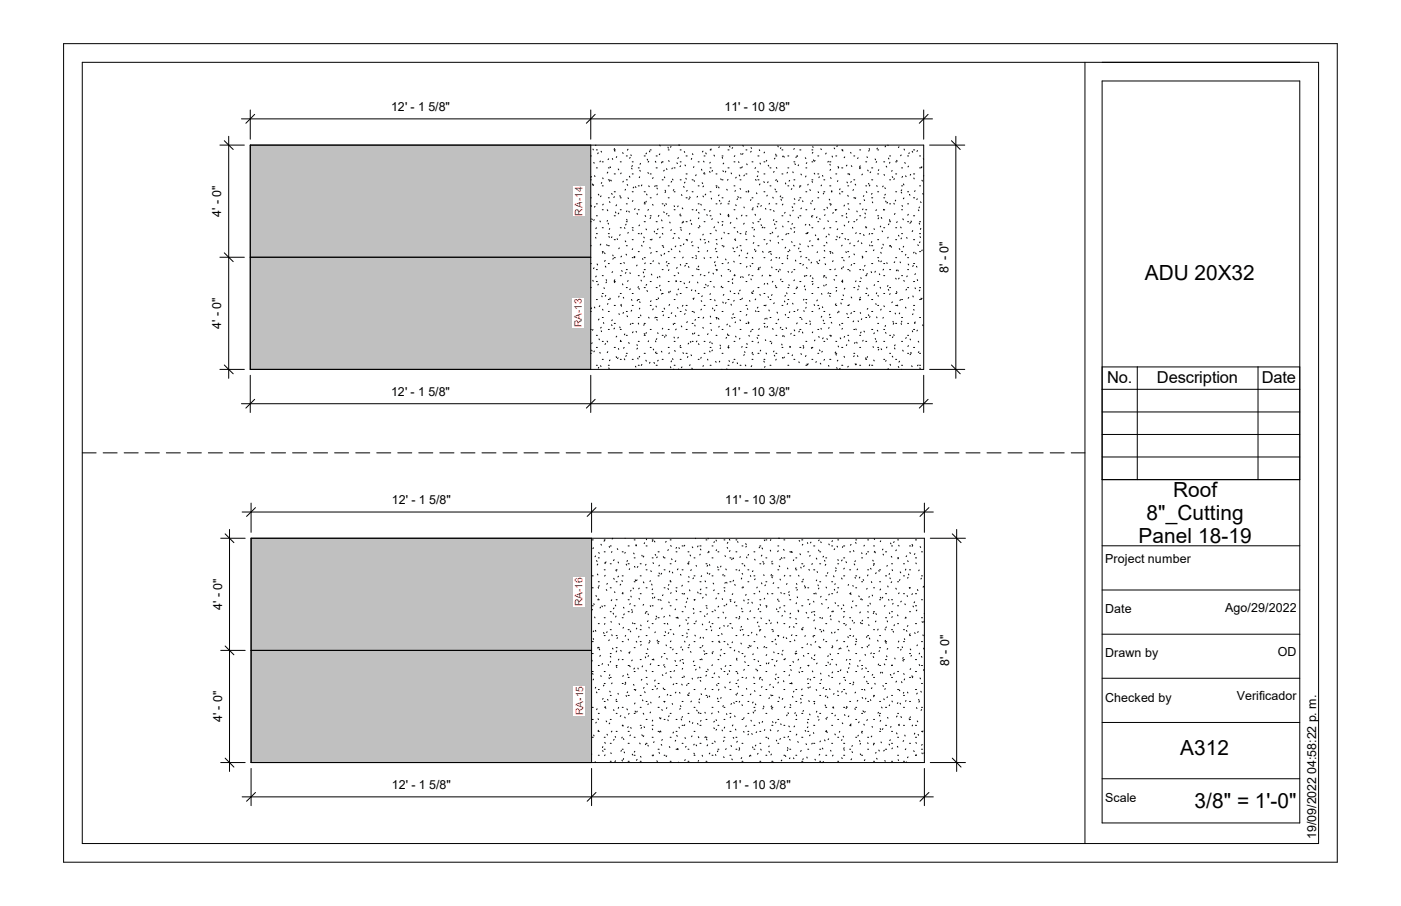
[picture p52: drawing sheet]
<svg xmlns="http://www.w3.org/2000/svg" width="432mm" height="279mm" viewBox="0 0 432 279" stroke-linecap="round" stroke-linejoin="round" font-family="sans-serif">
<defs><g id="words">
<g font-size="6.4">
<text x="352.8" y="86.3">ADU 20X32</text>
<text x="361.6" y="153.3">Roof</text>
<text x="353.4" y="160.4">8&quot;_Cutting</text>
<text x="350.9" y="167.6">Panel 18-19</text>
<text x="363.7" y="232.8">A312</text>
<text x="368.2" y="249.1">3/8&quot; = 1'-0&quot;</text>
</g>
<g font-size="5.1">
<text x="341.2" y="118.2">No.</text>
<text x="356.6" y="118.2">Description</text>
<text x="388.9" y="118.2">Date</text>
</g>
<g font-size="3.8">
<text x="120.5" y="34.2">12' - 1 5/8&quot;</text>
<text x="223.3" y="34.2">11' - 10 3/8&quot;</text>
<text x="68.2" y="66.9" transform="rotate(-90 68.2 66.9)">4' - 0&quot;</text>
<text x="292.3" y="84.2" transform="rotate(-90 292.3 84.2)">8' - 0&quot;</text>
<text x="68.2" y="101.5" transform="rotate(-90 68.2 101.5)">4' - 0&quot;</text>
<text x="120.5" y="122">12' - 1 5/8&quot;</text>
<text x="223.3" y="122">11' - 10 3/8&quot;</text>
<text x="120.8" y="155.4">12' - 1 5/8&quot;</text>
<text x="223.5" y="155.4">11' - 10 3/8&quot;</text>
<text x="340.7" y="173.7">Project number</text>
<text x="68.5" y="188.1" transform="rotate(-90 68.5 188.1)">4' - 0&quot;</text>
<text x="340.7" y="189.1">Date</text>
<text x="377.6" y="188.6">Ago/29/2022</text>
<text x="340.7" y="202.7">Drawn by</text>
<text x="393.9" y="202.2">OD</text>
<text x="292.5" y="205.4" transform="rotate(-90 292.5 205.4)">8' - 0&quot;</text>
<text x="381.2" y="215.8">Verificador</text>
<text x="340.7" y="216.4">Checked by</text>
<text x="68.5" y="222.7" transform="rotate(-90 68.5 222.7)">4' - 0&quot;</text>
<text x="120.8" y="243.3">12' - 1 5/8&quot;</text>
<text x="223.5" y="243.3">11' - 10 3/8&quot;</text>
<text x="340.7" y="247.4">Scale</text>
<text x="405.7" y="258.7" transform="rotate(-90 405.7 258.7)">19/09/2022 04:58:22 p. m.</text>
</g>
<g font-size="3.2" fill="#f00">
<text x="179.5" y="62.1" transform="rotate(-90 179.5 62.1)">-14</text>
<text x="179.5" y="66.5" transform="rotate(-90 179.5 66.5)">RA</text>
<text x="179.3" y="100.9" transform="rotate(-90 179.3 100.9)">RA</text>
<text x="179.3" y="96.5" transform="rotate(-90 179.3 96.5)">-13</text>
<text x="179.5" y="182.6" transform="rotate(-90 179.5 182.6)">-16</text>
<text x="179.5" y="187" transform="rotate(-90 179.5 187)">RA</text>
<text x="179.7" y="220.6" transform="rotate(-90 179.7 220.6)">RA</text>
<text x="179.7" y="216.2" transform="rotate(-90 179.7 216.2)">-15</text>
</g>
</g></defs>
<path d="M77.1 44.7h105v69.2h-105z" fill-rule="evenodd" fill="#c0c0c0"/>
<g fill="none" stroke="#000" stroke-width=".31">
<path d="M77.1 44.7h207.6v69.2h-207.6zM182.1 48.1h.1M182.1 55.5h.1M182.1 44.7v69.2M182.3 54.4l-.2 .3M182.5 56.7l.2 .3M182.8 46l.1 .2M183 57l-.2 .2M183 50.1l.1 .2M183.2 54.2l.2 .2M183.6 44.7v.2M183.8 46.2h.3"/>
<path d="M183.8 51.8h.3M184.4 47.1l-.2 .3M184.4 59.9l.2 .3M185 49.7l-.1 .2M185.3 46.7l.1 .2M185.5 56.3l-.2 .3M185.6 49.9h.3M185.6 57.3h.3M185.8 54.9l.1 .2M187.3 53.1l-.1 .3M187.5 51.8h.3M187.5 55.5h.3"/>
<path d="M187.6 49l-.2 .2M188 55.6l-.2 .3M188 51.4l.2 .3M188.3 55.5l.1 .3M188.5 59.6l.2 .3M188.7 48.9l.1 .2M189.3 46.2h.4M189.3 53.6h.4M189.3 59.1h.4M189.4 46.4l.1 .3M189.4 45.8l-.1 .3M190.1 48.3l-.2 .3"/>
<path d="M190.5 52.1l.2 .3M191.2 49.9h.3M191.4 53.3l-.1 .3M191.9 47.1l.2 .2M192.1 55.9l-.1 .2M192.8 58.4l-.1 .2M193 48.1h.3M193 55.5h.3M193.3 56.9l.2 .2M193.5 46l-.1 .3M194 54.4l.1 .3M194.2 48.6l-.1 .2"/>
<path d="M194.4 47.8l.2 .2M194.6 51.9l.2 .2M194.9 49.9h.3M194.9 53.6h.3M194.9 59.1h.3M194.9 51.1l-.2 .3M195.3 57.7l-.1 .3M195.8 57.6l.2 .2M196.7 51.8h.3M196.7 57.3h.3M197.1 54.5l-.1 .3M197.2 52.5l.2 .3"/>
<path d="M197.4 50.4l-.1 .3M197.8 57l-.1 .3M198.5 48.1h.4M198.5 59.1h.4M199.3 59.9l.1 .2M199.3 47.2l-.2 .3M199.5 49.1l.1 .3M199.7 53.2l.2 .3M199.9 57.3l.2 .3M199.9 49.7l-.1 .3M200.2 46.6l.1 .2M200.4 46.2h.3"/>
<path d="M200.4 53.6h.3M201.3 54.8l-.2 .2M201.9 57.3l-.1 .2M202 49.7l.1 .3M202.2 48.1h.4M202.2 51.8h.4M202.2 57.3h.4M202.5 58l.1 .3M202.6 59.8l-.1 .3M203.3 44.7l.2 .3M203.4 47.5l-.2 .2M204 50l-.1 .2"/>
<path d="M204.1 49.9h.3M204.1 55.5h.3M204.7 52.5l-.1 .2M204.8 54.6l.1 .2M205 58.7l.1 .2M205.1 59.1l-.1 .3M205.4 52l.2 .3M205.9 45.4l.1 .3M206 46.2h.2M206 57.3h.2M206.1 49.5l.1 .3M206.8 45.2l-.1 .2"/>
<path d="M207 55.9l-.2 .3M207.2 51.8l-.1 .3M207.3 55.2l.1 .3M207.7 58.5l-.2 .2M207.8 51.8h.3M207.8 59.1h.3M208.6 50.2l.2 .3M209.1 48.6l-.2 .3M209.2 44.7h.1M209.6 46.2h.3M209.6 49.9h.3M209.6 55.5h.3"/>
<path d="M209.8 51.1l-.2 .3M210.7 57.5l.2 .3M210.9 46.7l.1 .3M211.1 50.9l.2 .2M211.1 56.2l-.2 .2M211.4 55l.1 .2M211.5 48.1h.3M211.5 53.6h.3M211.8 58.7l-.2 .3M213.2 48.9l-.1 .2M213.3 55.5h.3M213.3 59.1h.3"/>
<path d="M213.4 47.4l.2 .3M213.9 51.4l-.2 .2M213.9 55.7l.1 .2M214.5 53.9l-.1 .3M215.2 49.9h.3M215.2 57.3h.3M216.2 52.2l.1 .3M216.4 56.3l.2 .3M216.7 46.6l-.2 .3M216.8 49.7l.2 .3M216.8 57.4l-.1 .2M217 48.1h.3"/>
<path d="M217 53.6h.3M217.1 53.2l-.2 .3M217.5 47.2l.2 .3M217.5 59.9l-.2 .2M218.7 52.9l.2 .3M218.9 46.2h.3M218.9 51.8h.3M218.9 59.1h.3M218.9 50l-.1 .3M219.2 45.9l-.2 .3M219.6 52.5l-.1 .3M220 47.8l.2 .3"/>
<path d="M220.7 53.6h.3M220.7 57.3h.3M220.9 57.6l-.1 .3M221.4 57.7l.2 .3M221.7 45.3l-.2 .2M222.1 55.2l.2 .2M222.5 48.1h.3M222.5 55.5h.3M222.6 48.5l.1 .3M222.8 52.7l.2 .2M223.1 50.3l-.2 .2M223.7 52.8l-.1 .3"/>
<path d="M224 58.4l.2 .2M224.4 46.2h.3M224.4 51.8h.3M224.4 55.3l-.2 .3M224.8 45.1l.2 .2M225.3 53.3l.2 .3M225.8 45.5l-.2 .3M226.2 49.9h.3M226.2 57.3h.3M226.5 48l-.2 .3M226.7 58.8l-.2 .2M226.9 54.7l-.2 .2"/>
<path d="M227.6 49.9l.2 .2M227.8 54l.2 .3M228.1 51.8h.3M228.1 55.5h.3M228.1 58.1l.2 .3M228.3 47.4l.1 .2M228.8 51.4l-.2 .3M228.9 44.8l.2 .3M229 47.3l-.1 .3M229.4 54l-.1 .2M229.9 46.2h.3M229.9 53.6h.3"/>
<path d="M229.9 59.1h.3M230.1 50.5l.2 .3M230.6 58.8v.5M231.5 45.5l.1 .3M231.5 46.7l-.1 .2M231.8 49.9h.3M232.9 55.3l.1 .3M232.9 51.7l-.2 .2M233.1 59.5l.2 .2M233.6 52.8l.1 .3M233.6 54.2l-.2 .3M233.6 48.1h.3"/>
<path d="M233.6 55.5h.3M234 46.2l.1 .2M234.2 50.3l.2 .3M234.2 56.7l-.1 .3M235.4 56l.2 .3M235.5 49.9h.3M235.5 53.6h.3M235.5 59.1h.3M235.6 46.9l-.1 .3M236.3 49.4l-.1 .3M236.7 56l-.1 .3M236.8 51l.1 .2"/>
<path d="M237.3 51.8h.3M237.3 57.3h.3M238.6 52.9l-.2 .2M238.8 58.3l.2 .2M238.8 48.8l-.1 .2M239.1 47.5l.1 .3M239.1 48.1h.3M239.1 59.1h.3M239.3 51.6l.1 .3M239.3 55.4l-.2 .3M239.5 55.8l.2 .2M239.7 45l.2 .3"/>
<path d="M240.7 45.6l-.2 .2M241 46.2h.3M241 53.6h.3M241.3 48.1l-.1 .2M241.6 48.2l.1 .3M242.1 56.4l.1 .3M242.7 53.1l-.1 .3M242.8 48.1h.3M242.8 51.8h.3M242.8 57.3h.3M243.4 55.6l-.2 .3M244.1 58.2l-.2 .2"/>
<path d="M244.3 53l.2 .3M244.6 57.1l.1 .3M244.7 49.9h.3M244.7 55.5h.3M244.8 45.8l-.2 .3M245 50.5l.2 .3M245.4 48.3l-.1 .3M245.7 48l.1 .2M246.1 50.8l-.1 .3M246.5 46.2h.3M246.5 57.3h.3M246.6 57.5l-.2 .2"/>
<path d="M246.8 53.7l.2 .2M248.2 48.6l.2 .3M248.4 51.8h.3M248.4 59.1h.3M248.4 54.3l-.1 .3M248.7 50.2l-.2 .2M249.1 56.8l-.1 .3M249.6 58.5l.2 .3M250.2 46.2h.3M250.2 49.9h.3M250.2 55.5h.3M250.3 56l.1 .2"/>
<path d="M250.5 45.2l.1 .3M250.5 47l-.1 .2M250.7 49.3l.2 .3M251 53.4l.1 .3M251.2 49.5l-.2 .2M252.1 48.1h.2M252.1 53.6h.2M252.1 59.1l.2 .3M252.5 54.5l-.1 .3M253 45.9l.2 .2M253.2 57.1l-.1 .2M253.5 54.1l.1 .3"/>
<path d="M253.9 59.6l-.2 .2M253.9 55.5h.3M253.9 59.1h.3M254.6 47.2l-.1 .3M255.3 49.7l-.2 .3M255.7 49.9h.4M255.7 57.3h.4M255.8 50.7l.1 .2M256 54.8l.2 .2M256 52.2l-.2 .3M256.2 58.9l.2 .3M256.4 58.9l-.2 .3"/>
<path d="M256.5 48.1l.1 .3M257.1 45.6l.2 .3M257.6 48.1h.3M257.6 53.6h.3M258.1 45l-.2 .2M258.2 55.7l-.1 .3M258.3 51.4l.1 .2M258.5 51.6l-.1 .3M258.8 59.6l.1 .3M258.9 58.2l-.1 .3M259.4 46.2h.4M259.4 51.8h.4"/>
<path d="M259.4 59.1h.4M259.6 46.3l.2 .3M260.3 48.4l-.1 .2M261 56.1l.2 .3M261 50.9l-.1 .3M261.3 53.6h.3M261.3 57.3h.3M261.7 53.6l.2 .3M262.2 47l.1 .2M262.4 51.1l.2 .3M262.4 56l-.2 .2M263.1 58.5l-.2 .2"/>
<path d="M263.1 48.1h.3M263.1 55.5h.3M263.6 56.8l.1 .3M264.5 48.6l-.2 .3M264.9 51.8l.1 .2M265 46.2h.3M265 51.8h.3M265.1 51.1l-.1 .3M265.8 53.7l-.2 .2M266.8 49.9h.3M266.8 57.3h.3M267 59.1l.2 .3"/>
<path d="M267.2 48.3l.1 .3M267.4 52.5l.2 .2M267.7 56.6l.1 .2M267.9 45.8l.1 .3M267.9 46.4l-.1 .2M268.1 57.1l-.2 .3M268.4 53l-.2 .3M268.6 51.8h.4M268.6 55.5h.4M268.8 59.6l-.2 .3M269.7 49l.2 .3M270.2 49.8l-.2 .3"/>
<path d="M270.2 57.2l.1 .3M270.4 45.7l-.1 .2M270.5 46.2h.3M270.5 53.6h.3M270.5 59.1h.3M270.8 52.3l-.1 .3M272.2 57.4l-.2 .2M272.4 49.9h.3M272.5 53.8l.1 .3M272.7 57.9l.2 .3M272.9 59.9l-.2 .3M273 45l-.2 .3"/>
<path d="M273.1 51.3l.2 .2M273.6 44.7l.1 .2M273.8 48.8l.2 .2M274.2 48.1h.3M274.2 55.5h.3M274.3 50l-.1 .3M275 52.6l-.2 .2M275 54.5l.2 .2M275.6 55.1l-.1 .3M276.1 49.9h.3M276.1 53.6h.3M276.1 59.1h.3"/>
<path d="M276.4 49.4l.1 .3M277.1 45.3l-.2 .2M277.7 59.3l.2 .2M277.7 47.8l-.1 .2M277.9 51.8h.3M277.9 57.3h.3M277.9 58.5l-.2 .3M278.2 54.4l-.2 .3M278.4 56.7l.2 .3M278.6 46l.2 .3M278.8 50.1l.2 .3M279.1 54.2l.2 .3"/>
<path d="M279.7 48.1h.3M279.7 59.1h.3M280 51.2l-.1 .3M280.2 47.1l-.1 .3M280.3 59.9l.2 .3M280.7 53.8l-.2 .2M281.1 46.7l.2 .2M281.6 46.2h.3M281.6 53.6h.3M281.6 54.9l.2 .3M282 58.8l-.1 .3M282.8 46.4l-.2 .3"/>
<path d="M283.4 48.1h.3M283.4 51.8h.3M283.4 57.3h.3M283.9 51.5l.2 .2M284.1 55.6l.2 .2M284.1 51.5l-.1 .2M284.4 59.7l.2 .2M284.6 48.9l.1 .2M284.7 54.2l-.1 .1M77.1 79.3h105M182.1 61h.1M182.1 68.4h.1"/>
<path d="M182.1 75.8h.1M182.1 63.3l.2 .3M182.4 67.5l.1 .2M183.1 67.7l-.1 .3M183.4 63.6l-.2 .3M183.6 73.2l.1 .2M183.8 62.9h.3M183.8 66.5h.3M183.8 72.1h.3M183.8 70.2l-.2 .3M184.9 68.2l.1 .2M185.2 75.3l-.2 .3"/>
<path d="M185.3 60.4l-.2 .3M185.6 64.7h.3M185.6 70.2h.3M185.6 77.6h.3M185.8 77.8l-.1 .3M185.9 62.9l-.1 .3M186.3 78l.2 .2M187 75.4l.2 .3M187.2 64.7l.1 .3M187.2 68l-.1 .2M187.4 68.8l.2 .3M187.5 61h.3"/>
<path d="M187.5 72.1h.3M187.5 75.8h.3M187.7 72.9l.1 .3M187.8 62.2l.2 .2M187.9 70.5l-.1 .2M188.6 73l-.1 .3M188.8 78.7l.2 .2M189 79.7l-.1 .2M189.3 66.5h.4M189.3 73.9h.4M189.3 79.5h.4M189.4 60.7l-.2 .2"/>
<path d="M189.7 65.4l.1 .3M190 63.2l-.1 .3M190.2 73.6l.1 .3M190.7 65.7l-.2 .3M190.9 76.5l-.2 .2M191.1 60.3l.1 .3M191.1 72.3l-.1 .3M191.2 61h.3M191.2 64.7h.3M191.2 70.2h.3M191.6 79l-.2 .2M192.4 70.2l.2 .2"/>
<path d="M192.7 74.3l.2 .2M193 78.4l.1 .3M193 69.1l-.2 .3M193 62.9h.3M193 68.4h.3M193 75.8h.3M193.1 67.6l.2 .3M193.2 65l-.1 .3M193.5 61l.2 .3M193.6 71.7l-.1 .2M193.8 65.2l.2 .2M194.9 70.2h.3"/>
<path d="M194.9 73.9h.3M194.9 79.5h.3M195 70.9l.1 .2M195 76.7l-.1 .3M195.1 61.8l-.2 .3M195.5 79.1l.1 .2M195.7 79.2l-.2 .3M195.7 64.3l-.1 .3M196.3 65.8l.2 .3M196.7 64.7h.3M196.7 72.1h.3M196.7 77.6h.3"/>
<path d="M197.1 69.4l-.2 .2M197.7 75.6l.2 .3M197.8 71.9l-.2 .3M198 79.8l.2 .2M198.4 73.1l.2 .3M198.5 74.4l-.2 .3M198.5 62.9h.4M198.5 68.4h.4M198.5 79.5h.4M198.6 62.4l.2 .2M198.8 66.5l.2 .3M199.1 70.6l.2 .3"/>
<path d="M199.2 62.1l-.1 .3M199.9 64.6l-.2 .3M200.3 76.3l.1 .3M200.4 61h.3M200.4 66.5h.3M200.4 73.9h.3M200.5 67.1l-.1 .3M200.7 77.9l-.1 .2M201 73.7l-.2 .3M201.1 63l.2 .3M201.6 71.3l.2 .2M202.2 68.4h.4"/>
<path d="M202.2 72.1h.4M202.2 77.6h.4M202.8 70.6l-.2 .2M203.1 66.4l-.2 .3M203.5 73.1l-.2 .2M203.7 78.6l.2 .3M203.9 67.8l.1 .3M204.1 62.9h.3M204.1 70.2h.3M204.1 75.8h.3M204.1 72l.2 .2M204.4 76.1l.2 .2"/>
<path d="M204.6 65.3l.1 .3M204.9 78.1l-.2 .3M204.9 63.2l-.1 .3M205.2 62.8l.2 .2M205.6 65.8l-.2 .2M206 61h.2M206 66.5h.2M206 77.6h.2M206.4 68.5l.1 .2M206.9 76.8l.2 .2M206.9 70.8l-.1 .3M207.6 73.3l-.2 .3"/>
<path d="M207.8 64.7h.3M207.8 72.1h.3M207.8 79.5h.3M207.8 63.5l.1 .2M208.3 75.9l-.2 .2M209 63.5l-.1 .3M209.2 73.3l.1 .3M209.4 77.4l.2 .3M209.6 66.5h.3M209.6 70.2h.3M209.6 75.8h.3M209.7 66l-.2 .3"/>
<path d="M209.8 70.8l.2 .2M210 60l.2 .3M210.3 64.1l.1 .3M210.4 68.5l-.2 .3M210.5 68.2l.2 .3M210.6 79.3l-.2 .2M210.8 75.2l-.1 .2M211.5 61h.3M211.5 68.4h.3M211.5 73.9h.3M211.7 74l.1 .3M212.5 61.2l-.2 .3"/>
<path d="M212.6 60.7l.1 .3M212.6 72l-.1 .2M212.9 67.9l-.2 .2M213.1 68.9l.1 .3M213.3 64.7h.3M213.3 75.8h.3M213.3 79.5h.3M213.3 74.5l-.2 .3M214.5 78.8l.1 .2M214.7 79.5l-.2 .3M214.7 64.6l-.1 .3M215 60.5l-.2 .3"/>
<path d="M215.1 76.2l.2 .3M215.2 62.9h.3M215.2 70.2h.3M215.2 77.6h.3M215.3 65.5l.2 .2M215.4 67.2l-.1 .2M215.6 69.6l.1 .3M215.8 73.7l.2 .3M216 63l.2 .2M216.7 60.5l.1 .2M216.7 72.2l-.1 .3M217 64.7h.3"/>
<path d="M217 68.4h.3M217 73.9h.3M217 79.5l.1 .2M217.4 74.8l-.1 .2M217.8 66.2l.2 .2M218.1 77.3l-.1 .2M218.4 74.4l.1 .3M218.9 66.5h.3M218.9 72.1h.3M218.9 79.5h.3M218.9 64.9l-.2 .3M219.2 61.1l.1 .3"/>
<path d="M219.5 67.4l-.1 .3M220.2 69.9l-.2 .3M220.6 71l.2 .2M220.6 76.6l-.1 .2M220.7 62.9h.3M220.7 73.9h.3M220.7 77.6h.3M220.9 75.1l.1 .3M221.1 79.2l.1 .3M221.3 68.5l.1 .2M221.6 60.1l-.2 .3M221.7 61.8l.2 .3"/>
<path d="M222 65.9l.1 .3M222.3 62.7l-.2 .2M222.5 73.4l-.2 .3M222.5 61h.3M222.5 68.4h.3M222.5 75.8h.3M222.7 69.3l-.1 .3M223.1 71.6l.2 .3M223.1 75.9l-.1 .3M223.6 79.9l.2 .2M224.4 62.9h.3M224.4 66.5h.3"/>
<path d="M224.4 72.1h.3M224.5 66.6l.1 .2M224.6 66.1l-.2 .2M224.8 62l-.1 .2M225.3 68.6l-.2 .3M225.9 76.4l.2 .3M226.2 64.7h.3M226.2 70.2h.3M226.2 77.6h.3M226.6 73.9l.1 .3M226.6 73.7l-.2 .2M226.7 63.2l.2 .2"/>
<path d="M227 67.3l.2 .2M227.2 71.4l.2 .3M227.3 76.2l-.2 .2M227.3 61.3l-.1 .3M227.4 60.6l.2 .3M227.9 78.7l-.1 .3M228.1 61h.3M228.1 72.1h.3M228.1 75.8h.3M228.4 77.1l.2 .3M228.7 66.3l-.2 .3M229.3 63.8l.1 .3"/>
<path d="M229.4 68.8l-.2 .3M229.8 72.1l.1 .2M229.9 66.5h.3M229.9 73.9h.3M229.9 79.5h.3M230 71.4l-.1 .2M230.5 78l-.2 .3M231.4 61.6l-.1 .2M231.8 61h.3M231.8 64.7h.3M231.8 70.2h.3M231.9 79.4l.1 .2"/>
<path d="M232 68.6l.2 .3M232.1 64.1l-.1 .2M232.3 72.7l.2 .3M232.3 74.8l-.1 .3M232.5 76.9l.2 .2M232.5 70.7l-.1 .3M232.7 66.1l.2 .3M233 77.3l-.2 .3M233.4 63.6l.2 .2M233.6 62.9h.3M233.6 68.4h.3M233.6 75.8h.3"/>
<path d="M234.4 67.5l-.2 .3M234.6 69.3l.1 .3M234.7 63.4l-.2 .2M235 77.5l.2 .3M235.1 70l-.2 .3M235.5 70.2h.3M235.5 73.9h.3M235.5 79.5h.3M235.9 64.3l.2 .2M236.4 75.1l-.1 .2M236.5 60.2l-.2 .3M237.1 77.6l-.2 .3"/>
<path d="M237.2 62.7l-.2 .2M237.3 64.7h.3M237.3 72.1h.3M237.3 77.6h.3M237.3 74.1l.2 .2M237.6 78.2l.1 .3M238 71.6l.2 .2M238.2 60.8l.1 .3M238.4 64.9l.2 .3M238.5 67.7l-.1 .3M238.7 69l.1 .3M239.1 62.9h.3"/>
<path d="M239.1 68.4h.3M239.1 79.5h.3M239.2 70.3l-.1 .2M239.9 74.8l.1 .2M239.9 72.8l-.2 .3M240.3 79.4l-.1 .3M240.6 60.4l-.1 .3M240.7 61.5l.2 .3M241 61h.3M241 66.5h.3M241 73.9h.3M241.2 69.7l.1 .3"/>
<path d="M241.3 62.9l-.2 .3M242 65.5l-.2 .2M242.1 76.2l-.1 .3M242.4 72.1l-.2 .3M242.6 79.5l.2 .3M242.8 68.4h.3M242.8 72.1h.3M242.8 77.6h.3M242.8 78.7l-.1 .3M243.3 77l.2 .3M243.5 66.3l.1 .2M243.7 70.4l.2 .3"/>
<path d="M244 74.5l.1 .3M244.1 63.8l.2 .2M244.2 68.9l-.1 .3M244.5 64.8l-.2 .3M244.7 62.9h.3M244.7 70.2h.3M244.7 75.8h.3M244.8 61.3l.2 .2M244.9 71.4l-.1 .3M246 67l.1 .2M246.3 76.5l-.2 .3M246.3 61.6l-.1 .2"/>
<path d="M246.5 61h.3M246.5 66.5h.3M246.5 77.6h.3M246.5 75.2l.1 .2M246.9 79l-.1 .2M247 64.1l-.2 .3M247.4 61.9l.1 .3M248.4 64.7h.3M248.4 72.1h.3M248.4 79.5h.3M248.4 69.2l-.2 .2M248.8 71.8l.1 .2"/>
<path d="M249 75.9l.2 .2M249 71.7l-.1 .2M249.3 80l.1 .3M249.4 69.2l.2 .3M249.7 74.2l-.1 .3M249.9 62.6l.1 .3M250.1 66.7l.2 .3M250.2 66.5h.3M250.2 70.2h.3M250.2 75.8h.3M250.4 61.8l-.1 .3M251.1 64.3l-.1 .3"/>
<path d="M251.3 72.4l.1 .3M251.8 66.9l-.2 .2M252 77.6l-.2 .3M252.1 61h.2M252.1 68.4h.2M252.1 73.9h.2M252.2 73.5l-.1 .3M252.6 67.4l.2 .2M253.9 64.7h.3M253.9 75.8h.3M253.9 79.5h.3M254 77.2l.2 .3"/>
<path d="M254.1 70.3l-.2 .3M254.3 66.2l-.1 .3M254.7 74.7l.2 .3M254.8 72.9l-.2 .2M254.9 63.9l.2 .3M255.1 68.1l.2 .2M255.4 72.2l.2 .2M255.6 61.4l.1 .3M255.7 62.9h.4M255.7 70.2h.4M255.7 77.6h.4M256.1 77.9l-.2 .2"/>
<path d="M256.2 63l-.2 .3M256.6 77.9l.1 .2M256.8 65.5l-.1 .3M257.4 64.6l.2 .3M257.6 64.7h.3M257.6 68.4h.3M257.6 73.9h.3M257.9 72.9l.2 .2M258.2 70.6l-.2 .2M258.9 73.1l-.2 .3M259.4 66.5h.4M259.4 72.1h.4"/>
<path d="M259.4 79.5h.4M259.5 75.6l-.1 .3M260.2 69.4l.1 .3M260.3 63.2l-.2 .3M260.4 73.5l.2 .3M260.7 77.6l.2 .3M260.9 66.9l.1 .2M260.9 65.8l-.1 .2M261.3 62.9h.3M261.3 73.9h.3M261.3 77.6h.3M261.3 60.2l.2 .3"/>
<path d="M261.5 64.4l.2 .2M261.6 68.3l-.1 .3M261.8 79.1l-.1 .2M262 74.9l-.1 .3M262.7 70.1l.1 .3M263.1 61h.3M263.1 68.4h.3M263.1 75.8h.3M263.2 78.3l.2 .3M263.7 61l-.1 .3M263.9 71.8l-.2 .2M264.1 65.1l.1 .2"/>
<path d="M264.2 67.6l-.2 .3M264.6 74.3l-.2 .2M265 62.9h.3M265 66.5h.3M265 72.1h.3M265.5 74.9l.1 .2M265.7 79l.2 .2M265.9 79.3l-.1 .3M266 64.4l-.1 .3M266.1 72.3l.2 .3M266.2 60.3l-.1 .3M266.3 61.6l.2 .2"/>
<path d="M266.6 65.7l.1 .3M266.7 67l-.2 .2M266.8 64.7h.3M266.8 70.2h.3M266.8 77.6h.3M266.8 69.8l.2 .3M268 75.6l.1 .2M268 72l-.1 .3M268.6 61h.4M268.6 72.1h.4M268.6 75.8h.4M268.7 74.5l-.1 .3"/>
<path d="M268.9 62.3l.1 .2M269.4 70.5l.1 .3M269.4 77l-.2 .3M270.1 64.7l-.1 .2M270.5 66.5h.3M270.5 73.9h.3M270.5 79.5h.3M270.8 67.2l-.2 .3M271.4 77.8l.2 .3M271.4 69.7l-.1 .3M271.6 67.1l.2 .3M271.9 71.2l.1 .3"/>
<path d="M271.9 76.4l-.2 .2M272.1 75.3l.2 .3M272.3 64.6l.2 .2M272.4 61h.3M272.4 64.7h.3M272.4 70.2h.3M273 62l.1 .3M273.6 62.4l-.2 .3M273.7 73.2l-.1 .2M274 69l-.2 .3M274.2 67.7l.1 .3M274.2 62.9h.3"/>
<path d="M274.2 68.4h.3M274.2 75.8h.3M274.4 75.7l-.1 .2M274.6 76l.2 .2M275.5 62.7l.1 .2M275.8 65.8l-.1 .3M276.1 70.2h.3M276.1 73.9h.3M276.1 79.5h.3M276.1 61.7l-.2 .3M276.5 68.4l-.1 .2M276.9 72.6l.2 .2"/>
<path d="M277.2 76.7l.1 .2M277.6 70l.1 .3M277.8 73.4l-.1 .3M277.9 64.7h.3M277.9 72.1h.3M277.9 77.6h.3M278 63.4l.2 .2M278.3 67.5l.1 .3M278.5 75.9l-.1 .3M278.6 61l-.2 .3M279.2 78.4l-.1 .3M279.4 73.2l.2 .3"/>
<path d="M279.7 62.9h.3M279.7 68.4h.3M279.7 79.5h.3M280 66.1l-.2 .3M280.6 68.6l-.1 .3M280.8 68.2l.1 .3M281.3 71.1l-.2 .3M281.6 61h.3M281.6 66.5h.3M281.6 73.9h.3M281.7 77.8l-.1 .2M282.2 78l.2 .3"/>
<path d="M282.7 61.3l-.1 .3M282.9 75.5l.1 .2M283 64.7l.2 .3M283.3 68.8l.2 .3M283.4 63.8l-.1 .3M283.4 68.4h.3M283.4 72.1h.3M283.4 77.6h.3M283.5 73l.2 .2M283.5 74.6l-.1 .2M283.7 62.2l.2 .3M283.8 70.4l-.1 .3"/>
<path d="M284.2 77.1l-.1 .2M182.1 81.3h.1M182.1 88.7h.1M182.1 96.1h.1M182.3 95l-.1 .2M182.7 86.4l.1 .3M183.1 82.6l-.2 .2M183.2 94.7l.1 .3M183.8 85.1l-.2 .3M183.8 83.1h.3M183.8 86.8h.3M183.8 92.4h.3"/>
<path d="M184 81.4l.2 .3M184.4 87.6l-.1 .3M184.6 98.4l-.2 .3M184.9 94.3l-.2 .2M185.5 91.3l.1 .2M185.6 85h.3M185.6 90.5h.3M185.6 97.9h.3M185.7 95.4l.1 .2M186 99.5l.1 .2M186.1 88.7l.2 .3M186.5 80.3l-.1 .3"/>
<path d="M186.6 82.1l.1 .3M186.7 91.1l-.1 .3M186.8 86.2l.1 .3M186.9 87l-.1 .2M187.4 93.6l-.2 .3M187.5 81.3h.3M187.5 92.4h.3M187.5 96.1h.3M188 91.9l.1 .3M188.7 98.6l-.1 .3M188.8 83.8l-.2 .2M189.3 86.8h.4"/>
<path d="M189.3 94.2h.4M189.3 99.7h.4M189.3 86.9l.2 .3M189.5 86.3l-.2 .3M190.8 96.7l.1 .3M190.8 91.3l-.1 .3M191.2 81.3h.3M191.2 85h.3M191.2 90.5h.3M191.4 94.2l.2 .2M191.5 93.9l-.2 .2M191.6 83.4l.2 .3"/>
<path d="M191.9 87.5l.1 .3M192.1 91.7l.1 .2M192.2 96.4l-.2 .2M192.3 80.9l.1 .3M192.9 84l-.2 .3M193 83.1h.3M193 88.7h.3M193 96.1h.3M193.3 97.4l.1 .3M193.6 86.5l-.2 .3M194.1 84.1l.2 .3M194.3 89.1l-.2 .2"/>
<path d="M194.4 99.8l-.1 .3M194.6 92.4l.2 .2M194.7 95.7l-.2 .3M194.9 90.5h.3M194.9 94.2h.3M194.9 99.7h.3M196.3 81.7l-.1 .3M196.5 92.5l-.1 .3M196.7 85h.3M196.7 92.4h.3M196.7 97.9h.3M196.7 99.7l.1 .2"/>
<path d="M196.8 88.4l-.2 .2M196.9 88.9l.2 .3M197.1 93l.2 .3M197.2 95l-.1 .3M197.4 97.2l.1 .2M197.6 86.4l.1 .3M198.2 83.9l.2 .3M198.5 83.1h.4M198.5 88.7h.4M198.5 99.7h.4M198.6 85.2l-.1 .2M198.9 81.1l-.2 .2"/>
<path d="M199.3 87.7l-.2 .3M199.4 89.6l.2 .3M199.9 97.8l.2 .3M200.4 81.3h.3M200.4 86.8h.3M200.4 94.2h.3M200.7 92.8l-.2 .2M200.7 84.5l.2 .3M201.3 95.2l-.1 .3M201.4 80.4l-.1 .2M202 97.8l-.2 .2M202.2 94.4l.1 .3"/>
<path d="M202.2 88.7h.4M202.2 92.4h.4M202.2 97.9h.4M202.4 98.5l.2 .3M202.7 85.4l-.1 .3M202.9 91.9l.1 .2M203 81.1l.2 .3M203.3 85.2l.1 .3M203.4 88l-.1 .2M203.5 89.3l.2 .3M204.1 83.1h.3M204.1 90.5h.3"/>
<path d="M204.1 96.1h.3M204.1 90.5l-.2 .2M204.5 97.1l-.1 .3M204.7 95l.2 .3M205.5 80.6l-.1 .3M205.6 81.8l.1 .2M206 81.3h.2M206 86.8h.2M206 97.9h.2M206 90l.2 .3M206.2 83.1l-.2 .3M206.4 93.9l-.2 .3"/>
<path d="M206.6 89.8l-.1 .2M207.1 96.4l-.2 .3M207.5 99.9l.1 .2M207.8 85h.3M207.8 92.4h.3M207.8 99.7h.3M208.2 97.3l.1 .3M208.3 86.6l.2 .2M208.4 86.6l-.1 .3M208.6 90.7l.1 .3M208.7 82.5l-.2 .3M208.8 94.8l.2 .3"/>
<path d="M209 84.1l.2 .2M209.1 89.1l-.1 .3M209.6 86.8h.3M209.6 90.5h.3M209.6 96.1h.3M209.7 81.5l.1 .3M210.5 94.1l-.2 .3M210.8 87.2l.2 .3M211.2 96.7l-.2 .2M211.2 81.8l-.1 .3M211.3 95.5l.2 .3M211.5 81.3h.3"/>
<path d="M211.5 88.7h.3M211.5 94.2h.3M211.8 99.2l-.1 .3M212.2 82.2l.1 .3M212.6 86.9l-.2 .2M213.2 89.4l-.1 .2M213.3 85h.3M213.3 96.1h.3M213.3 99.7h.3M213.6 92l.1 .3M213.9 96.2l.1 .2M213.9 91.9l-.1 .3"/>
<path d="M214.3 89.5l.1 .3M214.3 98.5l-.1 .3M214.7 82.9l.2 .2M215 87l.1 .2M215.2 83.1h.3M215.2 90.5h.3M215.2 97.9h.3M215.3 82l-.1 .3M216 84.6l-.1 .2M216.1 92.7l.2 .3M216.2 95.3l-.2 .3M216.5 91.2l-.2 .3"/>
<path d="M216.9 97.8l-.2 .3M217 85h.3M217 88.7h.3M217 94.2h.3M217.5 87.7l.1 .2M218.3 88l-.2 .3M218.5 83.9l-.1 .3M218.9 86.8h.3M218.9 92.4h.3M218.9 99.7h.3M218.9 97.5l.1 .3M218.9 90.6l-.1 .2"/>
<path d="M219.6 95l.1 .2M219.8 84.2l.1 .3M220 88.3l.1 .3M220.3 92.5l.1 .3M220.3 95.6l-.1 .2M220.4 80.7l-.2 .3M220.4 81.7l.2 .3M220.7 83.1h.3M220.7 94.2h.3M220.7 97.9h.3M221 98.1l-.1 .3M221.1 83.2l-.2 .3"/>
<path d="M221.4 98.2l.2 .3M222.3 84.9l.1 .3M222.4 88.3l-.2 .2M222.5 81.3h.3M222.5 88.7h.3M222.5 96.1h.3M222.8 93.1l.1 .3M223.1 90.8l-.2 .3M223.8 93.3l-.2 .3M224.2 99.9l-.2 .3M224.4 83.1h.3M224.4 86.8h.3"/>
<path d="M224.4 92.4h.3M224.5 80.9l-.1 .3M225 89.7l.2 .3M225.2 83.5l-.2 .2M225.3 93.8l.1 .3M225.6 98l.1 .2M225.7 87.2l.1 .3M225.8 86l-.1 .3M226 96.7l-.1 .3M226.1 80.6l.2 .2M226.2 85h.3M226.2 90.5h.3"/>
<path d="M226.2 97.9h.3M226.3 92.6l-.2 .3M226.4 84.7l.1 .2M226.7 99.3l-.1 .2M227.5 90.4l.2 .2M228 98.6l.2 .3M228.1 81.3h.3M228.1 92.4h.3M228.1 96.1h.3M228.1 89.5l-.1 .2M228.4 85.3l-.2 .3M228.8 91.9l-.2 .3"/>
<path d="M228.9 85.3l.2 .3M229.9 86.8h.3M229.9 94.2h.3M229.9 99.7h.3M230.2 97l-.2 .2M230.2 82.1l-.1 .3M230.3 95.2l.2 .2M230.6 99.3l.1 .3M230.8 99.5l-.1 .3M230.9 84.6l-.1 .3M231 92.7l.1 .2M231.2 81.9l.2 .3"/>
<path d="M231.4 86l.2 .3M231.7 90.1l.1 .3M231.8 81.3h.3M231.8 85h.3M231.8 90.5h.3M232.2 89.7l-.1 .3M232.8 95.8l.2 .3M232.9 92.2l-.2 .3M233.6 83.1h.3M233.6 88.7h.3M233.6 96.1h.3M233.6 94.7l-.2 .3"/>
<path d="M233.7 82.6l.1 .2M234.2 90.8l.2 .3M234.3 82.4l-.1 .2M235 84.9l-.1 .2M235.5 90.5h.3M235.5 94.2h.3M235.5 99.7h.3M235.7 87.4l-.2 .3M235.9 98.2l-.2 .2M236.1 94.1l-.1 .2M236.3 98.1l.1 .3M236.5 87.4l.1 .2"/>
<path d="M236.7 91.5l.2 .2M237 95.6l.1 .3M237.2 84.8l.1 .3M237.3 85h.3M237.3 92.4h.3M237.3 97.9h.3M237.8 80.1l-.2 .2M237.8 82.3l.2 .3M238 90.8l-.2 .3M238.2 86.7l-.2 .3M238.6 93.4l-.1 .2M239 88.1l.1 .2"/>
<path d="M239.1 83.1h.3M239.1 88.7h.3M239.1 99.7h.3M239.5 96.3l.1 .3M240 98.4l-.2 .3M240 83.5l-.1 .3M240.3 83l.2 .3M240.7 86.1l-.1 .2M241 81.3h.3M241 86.8h.3M241 94.2h.3M241.8 92.8l.1 .3"/>
<path d="M242 96.9l.1 .3M242.1 91.1l-.2 .3M242.4 90.3l.2 .3M242.7 93.6l-.1 .3M242.8 88.7h.3M242.8 92.4h.3M242.8 97.9h.3M242.9 83.7l.1 .2M243.1 87.8l.1 .3M243.4 96.1l-.1 .3M244.2 83.8l-.2 .2M244.3 93.5l.1 .3"/>
<path d="M244.7 83.1h.3M244.7 90.5h.3M244.7 96.1h.3M244.9 86.3l-.2 .3M245.2 80.2l.1 .3M245.5 88.8l-.1 .3M245.6 88.5l.2 .2M245.7 99.6l-.2 .3M246 95.5l-.2 .2M246.5 81.3h.3M246.5 86.8h.3M246.5 97.9h.3"/>
<path d="M247.1 98.3l.1 .3M247.6 81.5l-.2 .3M247.7 95.8l.2 .3M247.8 92.3l-.2 .2M247.9 85l.2 .3M248 88.1l-.1 .3M248.2 89.2l.1 .2M248.4 85h.3M248.4 92.4h.3M248.4 99.7h.3M248.4 93.3l.1 .2M248.5 94.8l-.2 .2"/>
<path d="M248.6 82.5l.2 .3M249.6 99l.1 .2M249.8 99.8l-.1 .3M249.9 85l-.2 .2M250.1 80.9l-.1 .2M250.2 86.8h.3M250.2 90.5h.3M250.2 96.1h.3M250.4 85.7l.2 .3M250.6 87.5l-.2 .3M250.9 93.9l.2 .3M251.8 80.6l.1 .3"/>
<path d="M251.9 92.5l-.1 .3M252.1 81.3h.2M252.1 88.7h.2M252.1 94.2h.2M252.6 95l-.2 .3M252.6 80.2l-.1 .2M253.2 90.5l.1 .3M253.3 97.5l-.2 .3M253.4 94.6l.2 .3M253.7 98.7l.1 .3M253.9 88l.1 .2M253.9 85h.3"/>
<path d="M253.9 96.1h.3M253.9 99.7h.3M254 85.2l-.2 .3M254.3 81.3l.2 .3M254.6 85.5l.1 .2M254.7 87.7l-.2 .3M255.4 90.3l-.2 .2M255.7 91.2l.2 .2M255.7 83.1h.4M255.7 90.5h.4M255.7 97.9h.4M255.8 96.9l-.2 .3"/>
<path d="M256.2 99.4l.2 .3M256.8 80.4l-.2 .3M257 86.1l.2 .3M257.4 82.9l-.1 .3M257.6 85h.3M257.6 88.7h.3M257.6 94.2h.3M257.6 93.7l-.1 .2M257.9 89.6l-.2 .2M258.3 96.2l-.2 .3M258.5 96l.1 .2M259.2 93.4l.1 .3"/>
<path d="M259.3 82.7l.2 .2M259.4 86.8h.4M259.4 92.4h.4M259.4 99.7h.4M259.6 86.8l.1 .3M259.7 86.4l-.2 .3M259.8 90.9l.2 .3M260 82.3l-.2 .2M260 80.2l.2 .2M260.4 88.9l-.2 .3M261 96.6l.2 .3M261.3 83.1h.3"/>
<path d="M261.3 97.9h.3M261.7 93.9l-.4 .3M261.9 83.4l.1 .2M262.3 91.6l.2 .3M262.4 96.4l-.1 .3M262.5 81.6l-.2 .2M263.1 99l-.2 .2M263.1 81.3h.3M263.1 88.7h.3M263.1 96.1h.3M263.8 86.6l-.1 .3M264.5 98.9l.1 .3"/>
<path d="M264.5 89.2l-.1 .2M264.6 88.1l.2 .3M264.9 92.3l.1 .2M265 83.1h.3M265 86.8h.3M265 92.4h.3M265.1 96.4l.2 .2M265.2 91.7l-.2 .2M265.3 85.6l.1 .3M265.6 98.3l-.1 .3M266 83.1l.1 .3M266.6 81.8l-.2 .3"/>
<path d="M266.8 85h.3M266.8 90.5h.3M266.8 97.9h.3M267.1 88.8l.2 .3M267.3 84.3l-.2 .3M267.5 95.1l-.2 .3M267.6 97.1l.2 .2M267.7 91l-.2 .2M268.1 97.6l-.1 .3M268.5 83.8l.1 .3M268.6 81.3h.4M268.6 92.4h.4"/>
<path d="M268.6 96.1h.4M269.5 87.8l-.1 .3M269.8 83.7l-.1 .2M269.9 93.6l.1 .3M270.2 97.7l.1 .3M270.2 90.3l-.1 .3M270.5 86.8h.3M270.5 94.2h.3M270.5 99.7h.3M270.6 91.1l.1 .3M270.8 80.3l.1 .3M271 84.5l.1 .2"/>
<path d="M271.3 88.6l.1 .3M271.6 95.3l-.2 .3M271.7 80.5l-.2 .2M272.2 97.9l-.1 .2M272.3 83l-.1 .3M272.4 81.3h.3M272.4 85h.3M272.4 90.5h.3M272.4 94.3l.2 .3M273.3 81l.1 .3M273.7 88.1l-.2 .2M273.8 89.2l.1 .3"/>
<path d="M274.2 83.1h.3M274.2 88.7h.3M274.2 96.1h.3M274.4 90.6l-.2 .2M275 93.1l-.1 .2M275.2 99.1l.1 .3M275.5 99.7l-.2 .3M275.8 80.7l-.2 .3M275.9 96.6l.1 .2M276.1 90.5h.3M276.1 94.2h.3M276.1 99.7h.3"/>
<path d="M276.1 85.8l.1 .3M276.3 89.9l.1 .3M276.4 83.2l-.1 .3M276.6 94.1l.1 .2M276.7 83.3l.2 .3M277.1 85.8l-.2 .2M277.3 96.5l-.1 .3M277.4 80.8l.1 .2M277.5 92.4l-.1 .3M277.7 99.8l.2 .2M277.9 85h.3M277.9 92.4h.3"/>
<path d="M277.9 97.9h.3M278 99.1l-.2 .2M278.6 86.5l.1 .2M279.1 94.7l.1 .3M279.4 89.2l-.2 .3M279.6 85.1l-.1 .2M279.7 83.1h.3M279.7 88.7h.3M279.7 99.7h.3M279.9 81.4l.2 .3M280.1 91.7l-.2 .3M281.3 91.3l.2 .3"/>
<path d="M281.4 96.8l-.1 .2M281.5 81.9l-.2 .3M281.6 81.3h.3M281.6 86.8h.3M281.6 94.2h.3M281.6 95.4l.1 .3M281.9 99.5l.1 .3M282 88.8l.2 .2M282.1 99.3l-.2 .3M282.2 84.4l-.2 .3M282.4 82.1l.2 .3M282.7 86.2l.1 .3"/>
<path d="M283.4 88.7h.3M283.4 92.4h.3M283.4 97.9h.3M283.5 89.5l-.2 .2M283.8 91.9l.2 .3 .2-.2M182.1 101.6h.1M182.1 109h.1M182.3 108l.2 .2M182.5 105.7l-.1 .3M182.8 101.6l-.2 .3M183.2 108.2l-.2 .3M183.8 103.4h.3"/>
<path d="M183.8 107.1h.3M183.8 112.6h.3M184.5 113.3l-.1 .2M184.6 104.5l.1 .3M184.9 108.7l.1 .2M185.1 112.8l.2 .2M185.3 102l.1 .3M185.3 100.9l-.2 .3M185.6 105.3h.3M185.6 110.8h.3M186.6 106l-.1 .2M187.1 105.2l.2 .3"/>
<path d="M187.3 108.5l-.1 .3M187.5 101.6h.3M187.5 112.6h.3M187.6 113.5l.1 .2M188 111l-.2 .3M188.5 100.2l.1 .2M189.3 107.1h.4M189.4 101.2l-.2 .2M189.9 110l.1 .3M190.1 103.7l-.2 .2M190.5 110.3l-.2 .3M190.6 107.5l.1 .2"/>
<path d="M191 100.8l.1 .3M191.2 101.6h.3M191.2 105.3h.3M191.2 110.8h.3M191.2 104.9l.2 .3M192.4 107.1l-.2 .3M192.4 110.7l.2 .3M192.6 103l-.2 .3M193 103.4h.3M193 109h.3M193 109.6l-.1 .3M193.8 105.6l.1 .3"/>
<path d="M194.9 110.8h.3M195.1 102.3l-.2 .3M195.8 112.9l.2 .3M196 102.2l.2 .2M196.3 106.3l.1 .3M196.5 107.4l-.2 .3M196.5 110.4l.2 .3M196.7 105.3h.3M196.7 112.6h.3M197.1 109.9l-.1 .3M197.8 112.4l-.1 .3M198.5 103.4h.4"/>
<path d="M198.5 109h.4M198.5 102.9l.2 .2M198.5 100.1l-.1 .2M199.1 111.1l.1 .3M199.2 102.6l-.1 .2M199.9 105.1l-.1 .3M200.3 111.7l-.1 .3M200.4 101.6h.3M200.4 107.1h.3M201.3 107.7l.2 .2M201.5 111.8l.2 .3M202 105.2l.1 .2"/>
<path d="M202.2 108.5l-.2 .3M202.2 109h.4M202.2 112.6h.4M202.4 104.4l-.1 .3M202.7 102.6l.1 .3M202.9 111.1l-.2 .2M203.8 108.3l.2 .3M204.1 103.4h.3M204.1 110.8h.3M204.3 101.2l-.2 .3M204.9 103.8l-.1 .2M205.2 103.3l.2 .2"/>
<path d="M206 101.6h.2M206 107.1h.2M206.3 108.8l-.1 .3M206.6 113.1l.2 .3M207 111.3l-.2 .3M207.3 110.6l.1 .3M207.6 113.8v.1M207.7 104l.2 .2M207.8 105.3h.3M207.8 112.6h.3M207.9 108.1l.2 .3M208.4 101.5l-.2 .2"/>
<path d="M209.1 104l-.2 .3M209.1 113.8l.1 .1M209.6 107.1h.3M209.6 110.8h.3M209.8 106.5l-.2 .3M210 100.5l.1 .3M210.2 113.2l-.2 .2M210.5 108.8l.2 .2M211.5 101.6h.3M211.5 109h.3M212 109.9l-.1 .3M212.3 105.8l-.2 .3"/>
<path d="M212.7 112.5l-.1 .2M212.8 105.3l.1 .3M213 109.4l.1 .3M213.2 113.5l.2 .3M213.3 105.3h.3M213.4 102.8l.2 .3M214.1 100.3l.1 .2M214.1 102.7l-.1 .2M214.8 105.2l-.2 .2M215.2 103.4h.3M215.2 110.8h.3M215.3 106l.1 .3"/>
<path d="M216.1 110.2l-.1 .3M216.6 101l.2 .2M216.8 112.7l-.1 .3M217 105.3h.3M217 109h.3M218.1 110.8l.1 .2M218.2 102.9l-.1 .3M218.7 108.3l.2 .2M218.9 107.1h.3M218.9 112.6h.3M218.9 105.4l-.2 .3M219.2 101.6l.1 .3"/>
<path d="M219.4 105.7l.1 .3M219.6 107.9l-.2 .3M220.6 111.5l.1 .2M220.7 103.4h.3M221.7 100.6l-.2 .3M221.8 111.4l-.1 .2M221.9 106.4l.2 .3M222.1 107.3l-.1 .2M222.5 113.9h.1M222.5 101.6h.3M222.5 109h.3M223.9 104.1l-.1 .2"/>
<path d="M224 113.7l.1 .2M224.2 103l.1 .3M224.4 103.4h.3M224.4 107.1h.3M224.4 112.6h.3M224.5 107.1l.1 .3M224.6 106.6l-.1 .2M224.7 111.2l.1 .3M224.9 100.5l.1 .2M226 111.6l-.2 .3M226.2 105.3h.3M226.2 110.8h.3"/>
<path d="M226.7 103.7l.2 .2M227.2 111.9l.1 .2M228 104.3l-.1 .3M228.1 101.6h.3M228.1 112.6h.3M228.7 106.8l-.1 .3M229.4 109.3l-.2 .3M229.5 108.5l.1 .2M229.7 112.6l.2 .2M229.9 107.1h.3M230.2 105.9l.1 .3M230.8 103.4l.2 .3"/>
<path d="M231.5 102l-.1 .3M231.7 112.8l-.2 .3M231.8 101.6h.3M231.8 105.3h.3M231.8 110.8h.3M231.9 108.7l-.1 .2M232 109.1l.2 .3M233.3 104.1l.2 .3M233.6 103.4h.3M233.6 109h.3M233.8 105.5l-.2 .2M234 101.3l-.2 .3"/>
<path d="M234.4 108l-.1 .2M235.4 111.4l.2 .3M235.5 110.8h.3M235.6 100.6l.2 .3M235.8 113l-.2 .3M235.9 104.8l.1 .2M236.1 108.9l.2 .2M236.6 100.7l-.2 .3M237.3 105.3h.3M237.3 112.6h.3M237.9 105.7l-.2 .3M238.1 101.3l.2 .3"/>
<path d="M238.5 108.2l-.1 .3M238.6 109.6l.2 .2M239.1 103.4h.3M239.1 109h.3M239.2 110.8l-.1 .2M240.7 100.9l-.2 .3M240.9 106.1l.1 .3M241 101.6h.3M241 107.1h.3M241.1 110.2l.2 .3M241.3 103.5l-.1 .2M241.6 103.6l.1 .2"/>
<path d="M241.8 110.1l-.2 .3M242.3 101l.1 .3M242.8 109h.3M242.8 112.6h.3M243.4 106.8l.2 .3M243.6 106.9l-.1 .2M243.8 102.8l-.1 .2M244.3 109.4l-.2 .3M244.7 103.4h.3M244.7 110.8h.3M244.8 101.7l.1 .3M246.2 111.6l.1 .2"/>
<path d="M246.4 102.1l-.2 .3M246.5 101.6h.3M246.5 107.1h.3M246.8 109.1l.2 .2M247.3 102.4l.1 .3M247.5 106.6l.2 .2M247.7 107.1l-.1 .3M248.4 105.3h.3M248.4 112.6h.3M248.4 109.6l-.2 .3M248.7 112.3l.2 .2M249.1 112.2l-.2 .2"/>
<path d="M250.1 107.2l.1 .3M250.2 107.1h.3M250.2 110.8h.3M250.5 102.4l-.1 .2M251.2 104.9l-.2 .2M251.6 111.5l-.1 .3M252.1 101.6h.2M252.1 109h.2M252.3 103.8l.2 .3M252.6 107.9l.1 .3M252.8 112l.2 .3M253 101.3l.2 .2"/>
<path d="M253.4 108.3l-.1 .3M253.7 104.2l-.2 .3M253.9 105.3h.3M254.1 110.8l-.1 .3M254.8 104.4l.2 .3M255.4 112.7l.1 .2M255.5 101l-.1 .3M255.7 103.4h.4M255.7 110.8h.4M256.2 103.5l-.1 .3M257.6 108.5l-.2 .3M257.6 105.3h.3"/>
<path d="M257.6 109h.3M257.6 109.2l.2 .3M257.9 113.4l.1 .2M258.2 111.1l-.1 .2M258.3 106.7l.1 .3M258.7 100.1l.2 .2M258.9 113.6l-.2 .3M259 104.2l.1 .3M259.4 107.1h.4M259.4 112.6h.4M259.6 101.3l-.1 .2M260.1 109.9l.2 .3"/>
<path d="M260.3 103.8l-.1 .2M261 106.3l-.1 .3M261.3 103.4h.3M261.5 112.9l-.2 .3M261.5 104.9l.2 .3M263.1 101.6h.3M263.1 109h.3M263.3 109.7l-.2 .3M263.5 105.6l-.1 .3M263.6 112.2l.1 .2M263.8 101.4l.1 .3M263.9 112.3l-.1 .2"/>
<path d="M264 105.5l.2 .3M264.2 109.7l.2 .2M265 103.4h.3M265 107.1h.3M265 112.6h.3M265.4 102.4l-.2 .3M266 104.9l-.1 .3M266.3 102.1l.1 .3M266.8 110.4l.1 .2M266.8 105.3h.3M266.8 110.8h.3M267.4 110l-.1 .2"/>
<path d="M268.1 112.5l-.2 .3M268.6 101.6h.4M268.6 112.6h.4M269.1 106.9l.1 .2M269.3 111l.2 .3M269.5 102.7l-.2 .2M269.7 104.4l.2 .2M270.2 105.2l-.2 .3M270.4 101.9l.2 .2M270.5 107.1h.3M270.8 107.7l-.1 .2M271.6 107.6l.1 .2"/>
<path d="M272.4 101.6h.3M272.4 105.3h.3M272.4 110.8h.3M272.9 102.5l.2 .3M272.9 100.4l-.1 .3M273.1 111.2l-.1 .2M273.3 107l-.1 .3M273.8 113.7l-.2 .2M274.2 103.4h.3M274.2 109h.3M274.3 112.4l.2 .2M275 109.9l.2 .2"/>
<path d="M275.2 103.8l-.2 .3M275.5 103.2l.1 .3M275.7 107.3l.1 .3M275.9 106.3l-.2 .3M276.1 110.8h.3M276.9 113l.1 .3M277.2 111.4l-.1 .3M277.9 105.3h.3M277.9 112.6h.3M278.2 108l.2 .3M279.3 104.1l-.2 .3M279.7 103.4h.3"/>
<path d="M279.7 109h.3M280 106.6l-.2 .2M280.5 104.6l.1 .2M280.7 109.1l-.2 .3M280.7 108.7l.2 .2M281 112.8l.1 .3M281.2 102l.1 .3M281.6 101.6h.3M281.6 107.1h.3M282.7 101.8l-.1 .3M283 112.6l-.2 .2M283 105.2l.2 .3"/>
<path d="M283.2 108.5l-.2 .2M283.4 109h.3M283.4 112.6h.3M283.5 113.5l.1 .2M284.4 100.2l.1 .3"/>
</g>
<path d="M182.3 166h102.6v69.2h-102.6z" fill="#fff"/>
<path d="M77.4 166h104.9v69.2h-104.9z" fill-rule="evenodd" fill="#c0c0c0"/>
<g fill="none" stroke="#000" stroke-width=".31">
<path d="M74.4 36.7h213M77.1 33.9v9M78.5 35.3l-2.7 2.7M182.1 33.9v9M183.4 35.3l-2.7 2.7M284.7 33.9v9M286 35.3l-2.7 2.7M25.4 139.7h4.2M31.8 139.7h4.3M38.3 139.7h4.3M44.7 139.7h4.4M51.3 139.7h4.3"/>
<path d="M57.7 139.7h4.4M64.2 139.7h4.3M70.7 139.7h4.3M77.2 139.7h4.3M83.7 139.7h4.3M90.2 139.7h4.3M96.6 139.7h4.4M103.1 139.7h4.3M109.6 139.7h4.4M116.1 139.7h4.3M122.6 139.7h4.3M129.1 139.7h4.3"/>
<path d="M135.6 139.7h4.3M142.1 139.7h4.3M148.5 139.7h4.4M155 139.7h4.3M161.5 139.7h4.3M168 139.7h4.3M174.5 139.7h4.3M181 139.7h4.3M187.5 139.7h4.3M193.9 139.7h4.3M200.4 139.7h4.4M206.9 139.7h4.3"/>
<path d="M213.4 139.7h4.3M219.9 139.7h4.3M226.4 139.7h4.3M232.9 139.7h4.3M239.4 139.7h4.3M245.8 139.7h4.3M252.3 139.7h4.3M258.8 139.7h4.3M265.3 139.7h4.3M271.8 139.7h4.3M278.3 139.7h4.3M284.7 139.7h4.4"/>
<path d="M291.3 139.7h4.3M297.7 139.7h4.3M304.2 139.7h4.3M310.7 139.7h4.3M317.2 139.7h4.3M323.7 139.7h4.3M330.2 139.7h4.2M77.4 166h207.5v69.2h-207.5zM182.3 166v69.2M182.5 166.5h.3M182.5 177.6h.3M182.9 168.9l-.1 .3"/>
<path d="M183.6 171.4l-.2 .3M183.9 172.9l.1 .2M184.1 177l.2 .3M184.2 173.9l-.1 .3M184.4 172h.3M184.4 179.4h.3M184.5 170.4l.2 .2M185.2 167.9l.2 .2M186.2 166.5h.3M186.2 170.2h.3M186.2 175.7h.3M186.3 166.7l-.1 .2"/>
<path d="M186.4 173.6l.1 .2M186.5 177.4l-.1 .3M186.8 173.3l-.2 .3M187.2 179.9l-.2 .3M187.7 168.5l.2 .3M188.1 168.4h.3M188.1 173.9h.3M188.6 170.1l-.1 .2M188.8 166l-.1 .2M189.1 178.4l.2 .2M189.3 172.6l-.2 .3M189.8 175.9l.2 .2"/>
<path d="M189.9 175.7h.3M189.9 179.4h.3M190.2 169.2l.2 .3M190.5 173.3l.1 .3M190.6 177.7l-.1 .2M191.7 179l.1 .3M191.8 170.2h.3M191.8 177.6h.3M192.7 166h.1M192.7 170.3l-.1 .3M193 174l.2 .3M193.4 172.8l-.1 .3"/>
<path d="M193.6 168.4h.3M193.6 173.9h.3M194.1 175.4l-.2 .2M195.3 170.6l.2 .2M195.5 166.5h.2M195.5 172h.2M195.5 179.4h.2M195.5 174.7l.2 .2M195.8 178.8l.1 .3M196 168l.1 .3M196.2 168.1l-.2 .2M196.3 178.8l-.1 .3"/>
<path d="M196.6 174.7l-.2 .3M197.3 173.9h.3M197.3 177.6h.3M197.8 171.2l.2 .3M198.3 179.5l.2 .2M198.4 171.5l-.1 .3M198.7 167.4l-.2 .2M199.1 174l-.1 .3M199.1 168.4h.3M199.1 175.7h.3M199.2 166.2l.1 .3M200.4 179.1l-.1 .2"/>
<path d="M200.6 176l.1 .3M201 166.5h.3M201 172h.3M201.2 166.7l-.2 .3M201.3 173.5l.1 .3M201.7 166.9l.1 .2M201.9 171l.2 .2M202.6 171.7l-.2 .3M202.8 170.2h.4M202.8 177.6h.4M203.1 176.7l.1 .3M203.2 174.3l-.1 .2"/>
<path d="M203.9 176.8l-.1 .3M204.4 171.7l.2 .2M204.7 172h.3M204.7 175.7h.3M205.3 167l-.2 .2M206 169.5l-.2 .3M206.4 176.1l-.1 .3M206.5 166.5h.3M206.5 173.9h.3M206.5 179.4h.3M206.5 179l.2 .2M206.7 168.2l.2 .3"/>
<path d="M207 172.3l.1 .3M207.2 176.4l.1 .3M208.3 172.9l-.2 .3M208.4 170.2h.3M208.5 168.8l-.1 .3M209 175.4l-.2 .3M209.3 168.9l.1 .3M209.7 177.1l.2 .3M210.2 168.4h.3M210.2 175.7h.3M211 168.1l-.1 .3M212 173.7l.2 .2"/>
<path d="M212 170.2h.3M212 173.9h.3M212 179.4h.3M212.3 177.8l.1 .3M212.4 173.2l-.2 .2M212.7 171.2l.2 .2M213.1 175.7l-.2 .2M213.4 168.7l.1 .2M213.7 178.2l-.1 .3M213.9 172h.3M213.9 177.6h.3M214.4 166l-.1 .1"/>
<path d="M214.5 174.4l.2 .2M215.1 168.4l-.1 .3M215.7 168.4h.4M215.7 179.4h.4M215.8 170.9l-.1 .3M215.9 169.3l.1 .3M216.2 177.5l-.1 .3M217.3 179.2l.2 .2M217.6 166.5h.3M217.6 173.9h.3M218 176.7l.1 .2M218.1 174.3l-.2 .3"/>
<path d="M218.2 166l.1 .2M218.4 170.2l-.2 .3M218.4 170l.2 .3M218.7 174.1l.1 .3M218.8 176.9l-.2 .2M219.5 168.4h.3M219.5 172h.3M219.5 177.6h.3M219.8 179.8l.2 .3M220.2 167l-.2 .3M220.7 166.5l.1 .3M220.9 169.5l-.2 .3"/>
<path d="M221.1 174.8l.2 .2M221.3 170.2h.3M221.3 175.7h.3M222.2 174.6l-.1 .2M222.9 177.1l-.1 .3M223.1 166.5h.3M223.1 177.6h.3M223.4 171.4l.2 .2M223.6 179.6l-.2 .3M223.7 175.5l.2 .2M223.9 179.6l.2 .2M224.1 168.8l.2 .3"/>
<path d="M224.3 167.3l-.1 .3M224.8 166.3l.2 .3M225 172h.3M225 179.4h.3M225 169.8l-.2 .3M225.7 172.3l-.2 .3M226 172l.1 .3M226.1 178.9l-.2 .3M226.8 166.5h.3M226.8 170.2h.3M226.8 175.7h.3M227.3 167l.2 .3"/>
<path d="M227.9 175.8l-.1 .2M228.2 171.7l-.2 .2M228.6 178.3l-.1 .3M228.7 168.4h.3M228.7 173.9h.3M228.7 176.8l.2 .3M229.4 174.3l.2 .3M229.8 167.6l.2 .3M230 168.4l-.1 .3M230.1 171.8l.1 .2M230.5 175.7h.3M230.5 179.4h.3"/>
<path d="M230.7 171l-.2 .2M231.3 177.5l.1 .3M232.1 176l-.2 .3M232.4 170.2h.3M232.4 177.6h.3M232.6 172.5l.1 .2M232.7 178.5l-.1 .3M234.1 168.7l-.1 .3M234.2 168.4h.3M234.2 173.9h.3M234.7 179.7l.1 .3M234.8 171.2l-.1 .3"/>
<path d="M234.9 169l.1 .3M235.1 173.1l.2 .3M235.4 177.2l.1 .3M235.5 173.7l-.2 .3M235.5 166.5l.2 .3M236.1 166.5h.2M236.1 172h.2M236.1 179.4h.2M237.4 169.7l.1 .3M237.6 166.4l-.2 .3M237.8 177.2l-.2 .2M237.9 173.9h.3"/>
<path d="M237.9 177.6h.3M237.9 177.9l.1 .3M238 173.1l-.1 .2M238.5 179.7l-.2 .3M239.7 168.4h.3M239.7 175.7h.3M239.9 169.8l-.2 .3M239.9 166h.1M240.2 174.5l.1 .3M240.4 178.6l.1 .3M240.5 172.4l-.1 .2M240.8 172l.2 .2"/>
<path d="M241.5 169.4l.2 .3M241.6 166.5h.3M241.6 172h.3M241.9 177.4l-.2 .3M242.6 180l-.2 .2M242.7 175.2l.1 .2M243.4 170.2h.3M243.4 177.6h.3M244 170.1l-.2 .3M244 170.1l.2 .3M244.6 172.6l-.1 .3M245.3 172h.3"/>
<path d="M245.3 175.7h.3M245.3 175.1l-.1 .3M245.4 180l.2 .2M246.1 177.4l.2 .3M246.3 166.7l.2 .2M246.5 170.8l.2 .3M246.8 174.9l.1 .3M247.1 166.5h.3M247.1 173.9h.3M247.1 179.4h.3M247.4 167.9l-.1 .2M247.6 178.6l-.2 .3"/>
<path d="M247.9 174.5l-.2 .3M248.8 167.3l.2 .3M249 170.2h.3M249.3 175.6l.2 .3M249.7 171.3l-.1 .2M249.9 167.2l-.1 .2M250.4 173.8l-.2 .3M250.8 168.4h.3M250.8 175.7h.3M251.6 172.1l.2 .3M251.7 178.9l-.1 .2M251.8 176.3l.2 .2"/>
<path d="M252.3 169.6l.1 .3M252.5 166.5l-.2 .3M252.6 170.2h.3M252.6 173.9h.3M252.6 179.4h.3M252.9 167.1l.2 .2M253.8 171.5l-.1 .3M254.1 172.8l.2 .3M254.5 172h.3M254.5 177.6h.3M254.5 174l-.2 .3M255.1 176.6l-.1 .2"/>
<path d="M255.4 167.8l.2 .2M256.3 168.4h.3M256.3 179.4h.3M256.6 166.8l-.2 .2M256.9 177.6l.1 .3M257.3 169.2l-.2 .3M257.6 175.1l.1 .2M257.7 175.9l-.2 .2M258 168.4l.1 .3M258.2 166.5h.3M258.2 173.9h.3M258.2 172.6l.2 .2"/>
<path d="M259.4 178.3l.1 .3M259.5 172.7l-.1 .3M259.8 168.6l-.2 .2M260 168.4h.3M260 172h.3M260 177.6h.3M260.2 175.2l-.1 .3M260.7 173.2l.2 .3M261.9 170.2h.3M261.9 175.7h.3M262.3 167.9l-.2 .2M263 169.8l.2 .3"/>
<path d="M263.3 173.9l.1 .3M263.5 178.1l.2 .2M263.7 172.9l-.2 .3M263.7 167.3l.2 .3M263.7 166.5h.3M263.7 177.6h.3M264.3 175.5l-.1 .2M265 178l-.2 .3M265.6 172h.3M265.6 179.4h.3M265.6 170.5l.1 .2M266 178.7l.2 .3"/>
<path d="M266.4 168.1l-.1 .3M267.1 170.7l-.1 .2M267.4 166.5h.3M267.4 170.2h.3M267.4 175.7h.3M267.5 177.3l-.1 .3M268.3 175.3l.2 .2M268.6 179.4l.1 .3M269 172.8l.2 .2M269.2 168.4h.3M269.2 173.9h.3M269.4 174.1l-.2 .3"/>
<path d="M269.4 166.1l.2 .3M269.6 170l-.1 .3M269.7 170.2l.1 .3M270 176.6l-.1 .3M270.8 175.9l.2 .3M271.1 175.7h.3M271.1 179.4h.3M271.4 166.8l-.1 .2M272.1 169.3l-.1 .3M272.2 170.9l.1 .3M272.9 170.2h.4M272.9 177.6h.4"/>
<path d="M273.5 174.4l-.2 .2M274.2 176.9l-.2 .3M274.3 178.2l.1 .3M274.4 167.5l.2 .2M274.7 171.6l.2 .2M274.8 168.4h.3M274.8 173.9h.3M274.8 179.4l-.1 .3M275 175.7l.1 .3M275.6 167l-.2 .3M276.3 169.6l-.2 .2M276.6 166.5h.3"/>
<path d="M276.6 172h.3l-.1 .3M276.6 179.4h.3M277 168.1l.1 .3M277.4 178.7l-.2 .3M277.5 176.4l.1 .3M278.5 173.9h.3M278.5 177.6h.3M279.2 175.5l-.1 .3M279.4 171.4l-.1 .3M279.7 172.9l.2 .3M279.9 178.1l-.2 .2M280 177l.1 .3"/>
<path d="M280.3 168.4h.3M280.3 175.7h.3M280.4 170.4l.2 .3M281.1 167.9l.2 .2M281.3 168.2l-.2 .3M282 170.7l-.2 .3M282.2 166.5h.3M282.2 172h.3M282.3 173.6l.1 .3M283.3 175.8l-.1 .2M283.6 168.6l.2 .2M284 178.3l-.2 .3"/>
<path d="M284 170.2h.3M284 177.6h.3M182.5 181.3h.3M182.5 186.8h.3M182.5 197.9h.3M182.6 187.9l-.2 .3M182.8 196.9l.2 .3M183 186.2l.1 .2M183 194.6l-.2 .2M183.3 190.3l.1 .2M183.5 194.4l.1 .3M183.7 183.6l.1 .3"/>
<path d="M184.4 181.1l.1 .3M184.4 199.6l-.2 .3M184.4 185h.3M184.4 192.3h.3M184.4 199.7h.3M184.4 184.7l-.1 .3M184.7 180.6l-.2 .2M185.1 187.2l-.1 .3M185.5 186.9l.2 .2M186 195.1l.2 .3M186.2 186.8h.3M186.2 190.5h.3"/>
<path d="M186.2 196h.3M186.4 192.3l-.1 .2M186.9 181.8l.1 .3M187.1 194.8l-.1 .3M187.8 197.3l-.2 .3M188.1 181.3h.3M188.1 188.6h.3M188.1 194.2h.3M188.3 191.6l.1 .3M188.6 195.7l.1 .3M188.6 185l-.2 .3M188.8 199.9l.1 .3"/>
<path d="M189 189.1l.1 .3M189.2 187.5l-.1 .2M189.4 182.5l.1 .3M189.7 186.6l.1 .3M189.9 190l-.2 .3M189.9 185h.3M189.9 196h.3M189.9 199.7h.3M190.3 196.6l-.1 .3M190.8 192.3l.2 .3M191.3 180.2l-.2 .2M191.8 183.1h.3"/>
<path d="M191.8 190.5h.3M191.8 197.9h.3M192 182.7l-.2 .3M192.2 187.3l.1 .2M192.2 193.5l-.2 .2M192.4 189.3l-.2 .3M192.8 196l-.1 .2M193.6 185h.3M193.6 188.6h.3M193.6 194.2h.3M193.6 197.1l.1 .3M194.3 194.6l.1 .3"/>
<path d="M194.3 186.1l-.2 .3M194.4 183.9l.2 .2M194.5 182l-.1 .3M194.7 188l.1 .2M194.9 192.1l.2 .2M194.9 188.6l-.1 .3M195.1 181.3l.1 .3M195.5 186.8h.2M195.5 192.3h.2M195.5 199.7h.2M196.1 197.8l.2 .2M196.3 193.7l-.2 .3"/>
<path d="M196.9 184.5l.2 .3M196.9 196.2l-.1 .3M197 181.4l-.2 .2M197.3 183.1h.3M197.3 194.2h.3M197.3 197.9h.3M197.4 192.7l.2 .3M197.6 198.8l-.1 .2M198.4 186.4l-.2 .2M199.1 188.9l-.2 .3M199.1 181.3h.3M199.1 188.6h.3"/>
<path d="M199.1 196h.3M199.7 189.3l.2 .3M199.7 191.4l-.1 .3M200 193.4l.1 .3M200.2 198.1l-.2 .2M200.2 197.5l.2 .3M200.4 186.8l.1 .2M200.8 180.1l.2 .3M201 183.1h.3M201 186.8h.3M201 192.3h.3M201.1 184.3l.1 .2"/>
<path d="M201.1 181.6l-.1 .3M201.8 184.1l-.1 .3M202 194.9l-.2 .2M202.2 190l.2 .2M202.2 190.8l-.1 .2M202.6 197.4l-.1 .3M202.7 198.2l.2 .3M202.8 185h.4M202.8 190.5h.4M202.8 197.9h.4M203.6 185l.2 .2M204.1 187.5l-.2 .3"/>
<path d="M204.3 183.4l-.1 .3M204.7 181.3h.3M204.7 192.3h.3M204.7 196h.3M204.8 190.1l-.2 .2M205 194.8l.1 .2M205.3 198.9l.1 .2M205.7 192.2l.1 .3M205.9 181.5l.1 .3M206.1 185.6l.1 .3M206.1 195.1l-.1 .3M206.2 180.3l-.2 .2"/>
<path d="M206.4 189.7l.1 .3M206.5 186.8h.3M206.5 194.2h.3M206.5 199.7h.3M206.8 197.7l-.2 .2M206.8 182.8l-.1 .2M207.5 195.5l.2 .2M208.2 187.8l-.1 .2M208.4 181.3h.3M208.4 185h.3M208.4 190.5h.3M208.4 182.2l.1 .3"/>
<path d="M208.9 190.4l.1 .3M208.9 190.3l-.2 .3M209.5 192.8l-.1 .3M210 199.5l-.2 .2M210.2 183.1h.3M210.2 188.6h.3M210.2 196h.3M210.3 180.5l-.2 .3M211 197.7l.1 .3M211 183l-.2 .3M211.2 187l.1 .2M211.4 191.1l.1 .2"/>
<path d="M211.6 185.5l-.1 .3M211.7 195.2l.1 .3M211.8 184.4l.2 .3M211.8 196.3l-.1 .3M212 190.5h.3M212 194.2h.3M212 199.7h.3M212.1 192.2l-.2 .2M212.5 181.9l.1 .3M212.5 198.8l-.2 .3M213.7 187.6l.1 .3M213.9 185h.3"/>
<path d="M213.9 192.3h.3M213.9 197.9h.3M213.9 189l-.1 .2M214.2 195.9l.1 .2M214.2 184.9l-.2 .2M214.6 191.5l-.1 .3M215 182.6l.2 .3M215.7 183.1h.4M215.7 188.6h.4M215.7 199.7h.4M215.9 196.5l-.1 .3M216 181.7l-.1 .2"/>
<path d="M216.5 192.4l.1 .3M216.6 199.1l-.1 .2M216.7 196.6l.1 .2M216.7 184.2l-.2 .2M217.1 189.9l.2 .3M217.6 183.3l.1 .3M217.6 181.3h.3M217.6 186.8h.3M217.6 194.2h.3M217.8 187.4l.1 .3M218 189.2l-.1 .3M218.7 191.7l-.1 .3"/>
<path d="M218.9 193.1l.2 .3M219.4 194.3l-.2 .2M219.5 188.6h.3M219.5 192.3h.3M219.5 197.9h.3M220.1 181.9l-.1 .3M220.3 188.1l.2 .2M220.8 184.4l-.2 .3M221.3 183.1h.3M221.3 190.5h.3M221.3 196h.3M221.5 186.9l-.2 .3"/>
<path d="M221.7 197.7l-.2 .3M221.7 197.9l.2 .3M221.9 193.6l-.2 .2M222.4 195.4l.1 .3M222.6 184.6l.1 .3M222.8 188.8l.2 .2M223.1 192.9l.1 .2M223.1 181.3h.3M223.1 186.8h.3M223.1 197.9h.3M223.3 182.1l.1 .3M223.7 190.4l-.1 .3"/>
<path d="M224 186.3l-.1 .2M224.2 198.6l.2 .2M224.4 192.9l-.1 .3M225 185h.3M225 192.3h.3M225 199.7h.3M225.1 185.3l.2 .2M225.6 193.5l.2 .3M225.8 198l-.2 .2M225.8 183.1l-.1 .2M226.4 180.3l.2 .2M226.5 185.6l-.1 .2"/>
<path d="M226.8 186.8h.3M226.8 190.5h.3M226.8 196h.3M227.9 190.1l.1 .3M227.9 190.6l-.2 .3M228.1 194.2l.2 .3M228.3 198.3l.2 .3M228.6 187.6l.1 .2M228.6 193.2l-.2 .2M228.7 181.3h.3M228.7 188.6h.3M228.7 194.2h.3"/>
<path d="M229 180.9l.1 .3M229.2 185l.2 .3M229.2 195.7l-.1 .2M230 183.3l-.2 .3M230.4 190.8l.1 .3M230.5 185h.3M230.5 196h.3M230.5 199.7h.3M230.6 185.8l-.1 .3M230.9 199l.2 .3M231.3 188.3l-.2 .3M231.5 199.1l-.1 .3"/>
<path d="M231.7 185.7l.2 .3M231.7 195l-.1 .2M232.4 183.1h.3M232.4 190.5h.3M232.4 197.9h.3M233.2 195.6l.1 .2M233.4 181.1l-.1 .2M233.4 199.7l.2 .2M233.6 191.8l-.2 .3M233.8 193l.2 .3M233.8 187.7l-.1 .3M234 182.3l.1 .2"/>
<path d="M234.2 185h.3M234.2 188.6h.3M234.2 194.2h.3M234.3 186.4l.1 .3M234.3 194.3l-.2 .3M234.5 190.5l.2 .3M235.6 199.3l-.1 .3M235.7 196.3l.1 .2M235.7 184.5l-.2 .2M235.9 180.4l-.1 .2M236.1 186.8h.2M236.1 192.3h.2"/>
<path d="M236.1 199.7h.2M236.3 187l-.1 .3M236.5 183l.2 .2M237 191.2l.2 .3M237.7 192.1l-.2 .2M237.9 183.1h.3M237.9 194.2h.3M237.9 197.9h.3M238.4 194.6l-.2 .2M239.1 197.1l-.2 .3M239.1 198.5l.2 .3M239.3 187.7l.1 .3"/>
<path d="M239.6 191.9l.1 .3M239.7 181.3h.3M239.7 188.6h.3M239.7 196h.3M239.8 196l.1 .3M239.8 184.7l-.2 .3M240 185.3l.1 .2M240.5 187.2l-.2 .3M240.7 182.7l.1 .3M241.1 189.8l-.1 .2M241.6 196.4l-.2 .3M241.6 183.1h.3"/>
<path d="M241.6 186.8h.3M241.6 192.3h.3M241.8 188.4l.2 .3M242.3 196.7l.2 .2M243.2 183.4l.1 .2M243.2 182.5l-.1 .2M243.4 185h.3M243.4 190.5h.3M243.4 197.9h.3M243.4 193.2l-.2 .3M243.7 189.1l-.2 .3M244.1 195.7l-.2 .3"/>
<path d="M244.6 193.2l.1 .3M244.9 197.4l.1 .2M245.3 181.3h.3M245.3 192.3h.3M245.3 196h.3M245.3 190.7l.1 .3M245.5 185.9l-.1 .3M245.7 184.1l.1 .2M245.7 181.8l-.1 .2M246 188.2l.1 .3M246.2 188.4l-.2 .3M247.1 186.8h.3"/>
<path d="M247.1 194.2h.3M247.1 199.7h.3M247.1 193.9l.2 .3M247.5 193.5l-.1 .2M247.9 180.6l.2 .3M248.2 196l-.1 .3M248.3 181.1l-.2 .3M248.5 188.8l.1 .3M248.9 198.5l-.1 .3M249 181.3h.3M249 185h.3M249 190.5h.3"/>
<path d="M249.6 186.1l-.1 .3M249.9 198.7l.1 .3M250.3 188.7l-.2 .2M250.6 196.2l.1 .2M250.7 185.4l.2 .3M250.8 183.1h.3M250.8 188.6h.3M250.8 196h.3M251 189.5l.1 .3M251 191.2l-.2 .3M251.2 193.6l.2 .3M251.4 182.9l.1 .3"/>
<path d="M251.4 197.8l-.2 .3M252.1 180.4l.1 .2M252.4 199.3l.2 .3M252.4 181.4l-.1 .2M252.6 190.5h.3M252.6 194.2h.3M252.6 199.7h.3M253.1 183.9l-.2 .2M253.2 186.1l.2 .3M253.2 194.6l-.1 .3M253.5 190.5l-.1 .3M253.7 194.3l.2 .3"/>
<path d="M253.9 197.1l-.1 .3M254.5 185h.3M254.5 192.3h.3M254.5 197.9h.3M254.6 181.1l.2 .2M255.4 187.3l-.2 .3M255.6 183.2l-.2 .3M256 190.9l.2 .2M256 189.8l-.1 .3M256.3 195l.1 .3M256.3 183.1h.3M256.3 188.6h.3"/>
<path d="M256.3 199.7h.3M256.5 199.1l.2 .3M256.7 188.4l.1 .2M257.1 181.7l.2 .3M257.4 185.8l.1 .3M257.4 194.9l-.2 .3M257.4 180l-.1 .3M258.1 197.4l-.2 .3M258.1 182.5l-.1 .3M258.2 181.3h.3M258.2 186.8h.3M258.2 194.2h.3"/>
<path d="M258.5 191.6l.2 .2M258.7 199.9l-.1 .3M259 199.8l.2 .3M259.5 187.6l-.2 .2M259.9 186.5l.2 .3M260 188.6h.3M260 192.3h.3M260 197.9h.3M260.1 190.1l-.1 .3M260.8 192.6l-.2 .3M261.2 199.3l-.1 .2M261.3 196.3l.2 .3"/>
<path d="M261.5 180.3l-.1 .2M261.9 183.1l.4 .2M261.9 190.5h.3M261.9 196h.3M262 193.8l.1 .3M262.2 182.8l-.1 .2M262.4 187.2l.2 .3M262.7 191.3l.1 .3M262.8 180.6l.2 .2M262.9 185.3l-.1 .2M263.1 196l-.2 .3M263.3 191.9l-.1 .3"/>
<path d="M263.7 181.3h.3M263.7 186.8h.3M263.7 197.9h.3M263.8 198.6l-.2 .2M263.8 197l.2 .3M264.7 183.8l.1 .2M265.2 192l.1 .2M265.2 188.7l-.2 .3M265.4 184.6l-.1 .3M265.6 185h.3M265.6 192.3h.3M265.6 199.7h.3"/>
<path d="M265.9 191.3l-.2 .2M267.2 196.3l-.2 .3M267.3 199.3l.1 .3M267.3 181.4l-.2 .3M267.4 186.8h.3M267.4 190.5h.3M267.4 196h.3M267.5 188.6l.1 .2M267.7 192.7l.1 .2M267.9 198.8l-.2 .3M267.9 196.8l.2 .3M267.9 183.9l-.1 .3"/>
<path d="M268.1 186l.2 .3M268.8 183.5l.1 .3M269.2 181.3h.3M269.2 188.6h.3M269.2 194.2h.3M269.3 189l-.1 .2M270 189.2l.1 .3M270 191.5l-.2 .3M270.5 197.4l.1 .3M270.6 194l-.1 .3M271.1 185h.3M271.1 196h.3"/>
<path d="M271.1 199.7h.3M271.3 184.2l.2 .2M271.4 181.7l-.2 .2M272.1 184.2l-.2 .2M272.8 194l.1 .3M272.8 186.7l-.2 .3M272.9 183.1h.4M272.9 190.5h.4M272.9 197.9h.4M272.9 197.5l-.1 .2M273 198.1l.1 .3M273.2 193.3l-.2 .3"/>
<path d="M273.4 191.5l.2 .3M273.6 180.7l.1 .3M273.6 200l-.2 .2M273.9 184.9l.1 .2M274.1 189l.1 .2M274.8 185h.3M274.8 188.6h.3M274.8 194.2h.3M275 190.2l-.1 .2M275.3 194.7l.1 .2M275.3 186.1l-.2 .2M275.7 192.7l-.2 .3"/>
<path d="M276.1 181.4l.2 .3M276.6 189.7l.2 .2M276.6 186.8h.3M276.6 192.3h.3M276.6 199.7h.3M277 197.7l-.1 .3M277.1 182.8l-.2 .3M277.8 185.4l-.2 .2M278 199.5l.2 .2M278.5 183.1h.3M278.5 194.2h.3M278.5 197.9h.3"/>
<path d="M278.7 197l.1 .2M278.9 186.2l.1 .3M279.1 190.3l.2 .3M279.1 190.4l-.1 .3M279.4 194.4l.1 .3M279.6 183.7l.1 .2M279.8 192.9l-.1 .3M280.2 181.2l.2 .2M280.3 181.3h.3M280.3 188.6h.3M280.3 196h.3M280.5 195.5l-.2 .2"/>
<path d="M281.2 183.1l-.1 .2M281.4 186.9l.2 .3M281.9 195.1l.2 .3M281.9 185.6l-.2 .3M282.2 183.1h.3M282.2 186.8h.3M282.2 192.3h.3M282.6 188.1l-.2 .3M282.7 181.8l.2 .3M282.7 198.9l-.1 .2M283 194.8l-.2 .2M284 185h.3"/>
<path d="M284 190.5h.3M284 197.9h.3M284.2 191.7l.1 .2M284.4 195.8l.2 .2M284.6 199.9l.2 .3M284.6 180.8l-.1 .3M284.9 189.1v.2M284.9 191.6l-.2 .3M77.4 200.6h104.9M182.4 203.6l.1 .2M182.5 201.5h.3M182.5 207.1h.3"/>
<path d="M182.5 218.1h.3M182.6 207.7l.2 .2M182.9 209.4l-.1 .3M183.6 212l-.1 .2M183.8 213.4l.2 .3M184 218.6l-.1 .3M184.4 205.2h.3M184.4 212.6h.3M184.7 200.1l.1 .3M185 202.1l-.1 .3M185.2 208.4l.1 .2M185.7 204.6l-.2 .3"/>
<path d="M185.9 215.4l-.2 .2M186.1 211.3l-.1 .2M186.2 207.1h.3M186.2 210.8h.3M186.2 216.3h.3M186.6 218.2l.1 .2M186.6 217.9l-.2 .3M187.2 215.7l.2 .2M187.5 204.9l.1 .3M187.7 209l.1 .3M187.9 213.1l.2 .3M188 208.1l-.2 .2"/>
<path d="M188.1 201.5h.3M188.1 208.9h.3M188.1 214.5h.3M188.1 202.4l.2 .2M188.2 204l-.1 .2M188.6 210.6l-.1 .3M189.1 218.9l.1 .2M189.9 205.2h.3M189.9 216.3h.3M189.9 205.6l.2 .3M190 215.6l-.1 .3M190.1 200.7l-.2 .3"/>
<path d="M190.5 213.8l.1 .3M190.7 218.1l-.2 .3M190.8 203.3l-.2 .2M191.3 200.6l.2 .2M191.8 203.4h.3M191.8 210.8h.3M191.8 218.1h.3M192.1 208.3l-.2 .3M192.7 210.4l.2 .3M192.8 210.9l-.2 .2M193 214.5l.1 .3M193.2 218.6l.2 .3"/>
<path d="M193.4 207.9l.1 .3M193.5 213.4l-.2 .2M193.6 205.2h.3M193.6 208.9h.3M193.6 214.5h.3M193.8 201.2l.2 .3M194.1 205.4l.1 .2M194.2 201l-.2 .3M194.9 203.5l-.2 .3M195.2 211.1l.2 .2M195.5 207.1h.2M195.5 212.6h.2"/>
<path d="M195.5 206l-.1 .3M195.7 216.8l-.1 .3M195.7 219.3l.2 .3M196 212.7l-.2 .2M196.4 219.3l-.1 .3M196.6 206l.1 .3M197.3 203.4h.3M197.3 214.5h.3M197.3 218.1h.3M197.8 209.5l-.1 .3M198 215.9l.2 .2M198 205.4l-.1 .3"/>
<path d="M198.2 220l.2 .3M198.5 212l-.2 .3M198.7 213.3l.1 .3M198.9 202.6l.1 .3M199.1 206.7l.2 .3M199.1 201.5h.3M199.1 208.9h.3M199.1 216.3h.3M199.3 210.8l.2 .3M199.6 200.1l.1 .2M199.8 217l-.1 .3M199.9 202.2l-.2 .2"/>
<path d="M200.5 219.6l-.1 .2M200.5 216.5l.2 .3M200.6 204.7l-.2 .3M201 203.4h.3M201 207.1h.3M201 212.6h.3M201.4 203.2l.1 .3M201.9 211.5l.1 .3M201.9 209.7l-.1 .3M202.6 212.3l-.2 .2M202.8 205.2h.4M202.8 210.8h.4"/>
<path d="M202.8 218.1h.4M203.3 214.8l-.2 .3M204 218.8l.1 .3M204 202.4l-.1 .3M204.1 208.1l.2 .2M204.4 212.2l.2 .2M204.7 201.5h.3M204.7 212.6h.3M204.7 204.9l-.1 .3M204.8 205.5l.2 .3M205 216.3h-.3l.1 .2M205.4 207.5l-.2 .2"/>
<path d="M205.5 203l.2 .3M205.5 218.2l-.1 .3M205.8 214.1l-.1 .3M206.5 207.1h.3M206.5 214.5h.3M206.7 208.7l.1 .3M207.2 217l.1 .2M207.5 200.2l-.2 .2M207.6 210.9l-.1 .3M207.9 206.8l-.2 .3M208 203.7l.2 .3M208.3 213.4l-.1 .3"/>
<path d="M208.4 201.5h.3M208.4 205.2h.3M208.4 210.8h.3M209.4 213.5l.2 .3M209.7 217.6l.1 .3M209.7 218.5l-.2 .2M209.7 203.6l-.1 .3M210.1 211l.2 .2M210.2 203.4h.3M210.2 208.9h.3M210.2 216.3h.3M210.3 200.2l.1 .3"/>
<path d="M210.4 206.1l-.1 .3M210.5 204.3l.2 .3M210.8 208.5l.1 .2M211.8 211.2l-.2 .2M212 214.2l.1 .3M212 210.8h.3M212 214.5h.3M212.4 213.7l-.1 .3M212.8 200.9l.2 .3M213.1 216.2l-.2 .3M213.3 209.2l.1 .2M213.9 203.8l-.2 .3"/>
<path d="M213.9 205.2h.3M213.9 212.6h.3M213.9 218.1h.3M214.5 206.4l-.1 .2M214.7 219l.2 .2M215.2 208.9l-.1 .2M215.4 216.5l.2 .2M215.4 219.6l-.2 .3M215.6 205.7l.1 .3M215.6 215.5l-.1 .3M215.7 203.4h.4M215.7 208.9h.4"/>
<path d="M215.8 209.8l.2 .3M216.1 214l.1 .2M216.2 203.2l.2 .3M216.9 200.7l.2 .2M217.3 219.7l.1 .2M217.3 201.6l-.2 .2M217.5 212.3l-.2 .3M217.6 201.5h.3M217.6 207.1h.3M217.6 214.5h.3M217.7 208.2l-.1 .3M218.1 206.4l.2 .2"/>
<path d="M218.1 214.8l-.1 .3M218.6 214.6l.1 .3M219.5 208.9h.3M219.5 212.6h.3M219.5 218.1h.3M219.5 201.3l.1 .3M219.5 219.9l-.2 .2M219.6 205l-.2 .3M219.8 200.9l-.1 .3M220.3 207.5l-.2 .3M220.9 211.2l.1 .3M221.1 215.3l.2 .3"/>
<path d="M221.3 203.4h.3M221.3 210.8h.3M221.3 216.3h.3M221.4 219.4l.1 .3M221.5 208.7l.2 .2M221.6 212.6l-.2 .3M222 202l.1 .3M222.2 206.1l.2 .3M222.2 215.1l-.1 .2M222.3 200.2l-.1 .3M222.9 217.6l-.1 .3M223.1 201.5h.3"/>
<path d="M223.1 207.1h.3M223.1 218.1h.3M223.4 211.8l.2 .3M223.7 205.3l-.2 .2M224.4 207.8l-.2 .2M224.7 206.8l.2 .3M225 205.2h.3M225 212.6h.3M225 210.3l-.1 .3M225.5 217l-.2 .2M226.1 216.7l.2 .2M226.4 200.4l-.1 .3"/>
<path d="M226.8 207.1h.3M226.8 210.8h.3M226.8 216.3h.3M226.8 214.1l.2 .3M227 203.4l.2 .2M227.1 203l-.1 .2M227.2 207.5l.2 .3M227.3 213.7l-.1 .3M227.5 211.6l.2 .3M227.5 209.6l-.1 .3M227.7 200.9l.1 .2M228 216.3l-.2 .2"/>
<path d="M228.7 201.5h.3M228.7 208.9h.3M228.7 214.5h.3M228.7 217.3l.1 .3M229.4 206.4l-.2 .3M229.5 204l.2 .3M229.7 202.3l-.2 .3M230 212.3l.2 .3M230.1 209l-.2 .2M230.5 205.2h.3M230.5 216.3h.3M231.4 214l-.1 .2"/>
<path d="M232.1 219.6l.2 .3M232.1 216.5l-.2 .3M232.2 201.6l-.2 .3M232.3 208.8l.2 .3M232.4 203.4h.3M232.4 210.8h.3M232.4 218.1h.3M232.5 213l.2 .2M232.8 217.1l.2 .2M232.8 219l-.2 .3M233 206.3l.1 .3M233.5 206.7l-.1 .2"/>
<path d="M233.6 203.8l.2 .2M234.2 205.2h.3M234.2 208.9h.3M234.2 214.5h.3M234.2 209.2l-.1 .3M234.8 209.5l.2 .3M234.9 211.7l-.2 .3M235.3 218.4l-.1 .2M235.3 217.8l.2 .2M236.1 207.1h.2M236.1 212.6h.2M236.2 204.5l.1 .2"/>
<path d="M236.3 201.9l-.2 .2M237 204.4l-.2 .3M237.2 215.2l-.2 .2M237.4 211l-.2 .3M237.6 214.3l.1 .3M237.8 218.4l.2 .3M237.8 217.7l-.1 .2M237.9 203.4h.3M237.9 214.5h.3M237.9 218.1h.3M238.3 211.8l.1 .2M238.5 201l.1 .3"/>
<path d="M238.7 205.1l.1 .3M238.9 209.3l.2 .2M239.2 207.9l-.1 .2M239.5 203.7l-.2 .3M239.7 201.5h.3M239.7 208.9h.3M239.7 216.3h.3M239.9 210.4l-.1 .3M240.1 215l.1 .3M241 201.7l.1 .3M241.3 215.4l-.2 .3M241.3 200.5l-.1 .3"/>
<path d="M241.5 209.9l.1 .3M241.6 203.4h.3M241.6 207.1h.3M241.6 212.6h.3M241.9 217.9l-.1 .3M242 203.1l-.1 .2M242.9 219.8l.1 .2M243.3 208.1l-.1 .3M243.4 205.2h.3M243.4 210.8h.3M243.4 218.1h.3M243.5 217.3l.2 .2"/>
<path d="M243.7 206.5l.2 .3M244 210.6l.1 .3M244 210.6l-.1 .3M244.2 214.8l.2 .2M244.4 204l.2 .3M244.7 213.1l-.1 .3M245.1 201.5l.1 .2M245.1 219.8l-.1 .2M245.3 201.5h.3M245.3 212.6h.3M245.3 216.3h.3M245.4 200.8l-.1 .2"/>
<path d="M246.1 203.3l-.1 .3M246.3 207.2l.1 .2M246.8 215.4l.1 .3M246.8 205.8l-.2 .3M247 216.6l-.2 .2M247.1 207.1h.3M247.1 214.5h.3M247.2 212.5l-.1 .2M247.6 202.1l.2 .3M247.6 219.1l-.1 .3M249 201.5h.3M249 205.2h.3"/>
<path d="M249 210.8h.3M249 212l.2 .2M249 209.3l-.1 .2M249.3 216.1l.1 .3M249.3 205.1l-.1 .3M249.7 209.5l.2 .2M249.7 211.8l-.1 .2M250.1 202.8l.2 .3M250.4 206.9l.1 .3M250.8 203.4h.3M250.8 208.9h.3M250.8 216.3h.3"/>
<path d="M251.1 216.8l-.1 .3M251.2 201.9l-.2 .3M251.5 212.6l.2 .3M251.8 219.3l-.2 .3M251.8 204.5l-.1 .2M252.6 210.8h.3M252.6 214.5h.3M252.9 207.6l.1 .3M253.2 209.5l-.2 .3M253.9 212l-.2 .3M254.3 217.4l.2 .3M254.5 205.2h.3"/>
<path d="M254.5 212.6h.3M254.5 218.1h.3M254.6 214.5l-.2 .3M255 214.9l.1 .3M255.2 204.2l.1 .2M255.3 202.2l-.2 .3M255.4 208.3l.2 .2M255.7 212.4l.1 .2M255.8 201.6l.2 .3M255.9 204.7l-.1 .3M256.3 203.4h.3M256.3 208.9h.3"/>
<path d="M256.6 207.2l-.1 .3M256.8 218l-.1 .3M256.8 218.1l.2 .3M257 213.9l-.1 .2M257.7 204.9l.2 .2M258.2 201.5h.3M258.2 207.1h.3M258.2 214.5h.3M258.2 213.1l.1 .2M258.9 210.7l-.2 .2M259.2 206.5l-.2 .3M259.6 213.2l-.2 .2"/>
<path d="M260 208.9h.3M260 212.6h.3M260 218.1h.3M260.4 209.6l.2 .3M260.7 213.7l.2 .3M260.9 217.8l.2 .3M260.9 218.2l-.1 .3M261 203.4l-.1 .2M261.1 207.1l.2 .3M261.5 200.5l.2 .2M261.7 205.9l-.2 .3M261.8 204.6l.2 .3"/>
<path d="M261.9 203.4h.3M261.9 210.8h.3M261.9 216.3h.3M263 210.3l.1 .3M263 210.9l-.2 .3M263.5 218.5l.1 .3M263.7 213.4l-.2 .3M263.7 201.5h.3M263.7 207.1h.3M263.7 218.1h.3M264.3 205.3l.2 .2M264.4 216l-.2 .2"/>
<path d="M265.1 203.6l-.1 .3M265.6 205.2h.3M265.6 212.6h.3M265.7 215.1l.2 .2M265.8 206.1l-.2 .3M266 219.2l.1 .3M266.4 212.6l.2 .3M266.4 208.7l-.1 .2M266.6 201.8l.1 .3M266.7 219.4l-.2 .3M266.8 206l.2 .2M266.9 215.3l-.2 .3"/>
<path d="M267.1 210.1l.2 .2M267.4 207.1h.3M267.4 210.8h.3M267.4 216.3h.3M268.3 215.8l.1 .2M268.6 201.3l-.2 .3M268.7 212.1l-.1 .2M269 208l-.2 .2M269.1 202.5l.2 .3M269.2 201.5h.3M269.2 208.9h.3M269.2 214.5h.3"/>
<path d="M269.4 214.6l-.2 .3M269.6 210.7l.1 .3M270.8 219.7l-.2 .2M270.8 204.8l-.1 .3M271.1 200.7l-.2 .2M271.1 205.2h.3M271.1 216.3h.3M271.5 207.3l-.1 .3M271.7 218.1l.2 .2M271.9 207.3l.1 .3M272.1 211.4l.2 .3M272.4 215.5l.1 .3"/>
<path d="M272.5 204.8l.2 .2M272.8 212.3l-.1 .3M272.9 203.4h.4M272.9 210.8h.4M272.9 218.1h.4M273.2 202.3l.2 .2M273.5 214.9l-.1 .2M274.2 217.4l-.1 .2M274.4 208l.2 .2M274.8 208.9h.3M274.8 214.5h.3M274.9 216.2l.1 .3"/>
<path d="M275 205l-.2 .2h.3M275.6 207.6l-.1 .2M275.8 202.9l.1 .3M276.3 210.1l-.2 .3M276.6 207.1h.3M276.6 212.6h.3M276.7 216.7l-.1 .3M277.2 212.8l.1 .2M277.4 216.9l.2 .2M277.7 200.2l-.1 .3M277.8 210.2l.2 .3M278.3 203.6l.1 .3"/>
<path d="M278.4 202.8l-.2 .2M278.5 203.4h.3M278.5 214.5h.3M278.5 218.1h.3M278.5 207.7l.2 .3M278.6 213.5l-.2 .3M278.8 209.4l-.1 .3M279.2 216l-.1 .3M279.7 213.4l.1 .3M280.3 201.5h.3M280.3 208.9h.3M280.3 216.3h.3"/>
<path d="M280.5 200.2l.2 .2M280.7 206.2l-.2 .3M280.9 202.1l-.1 .3M281.1 208.4l.1 .3M281.3 208.7l-.1 .3M282.2 203.4h.3M282.2 207.1h.3M282.2 212.6h.3M282.4 218.2l.2 .3M282.7 213.7l-.2 .3M283.1 215.7l.2 .3M283.3 204.9l.2 .3"/>
<path d="M283.4 216.3l-.2 .2M283.4 201.4l-.1 .3M283.5 209.1l.2 .2M283.8 213.2l.2 .2M284 202.4l.1 .3M284 205.2h.3M284 210.8h.3M284 218.1h.3M284.1 218.8l-.2 .3M284.8 206.5l-.2 .2M182.4 232.5l-.1 .1M182.5 221.9h.3"/>
<path d="M182.5 227.4h.3M183 226.7l.1 .2M183.4 234.9l.2 .3M183.8 222.7l-.2 .3M184.3 221.7l.1 .2M184.4 220h.3M184.4 225.6h.3M184.4 232.9h.3M184.4 225.2l-.1 .3M185.7 231.5l.2 .2M185.8 230.3l-.1 .2M186.2 227.4h.3"/>
<path d="M186.2 231.1h.3M186.4 228.9l.2 .3M186.5 232.8l-.1 .2M186.8 222.3l.2 .3M187.1 226.4l.1 .3M187.9 223l-.2 .2M188.1 221.9h.3M188.1 229.2h.3M188.1 234.8h.3M188.3 232.2l.1 .2M188.6 225.5l-.2 .2M189.3 228l-.2 .3"/>
<path d="M189.6 227.1l.1 .3M189.7 234.6l-.2 .3M189.9 220h.3M189.9 225.6h.3M191.3 220.7l-.1 .2M191.5 231.4l-.1 .3M191.7 234.4l.2 .3M191.8 223.7h.3M191.8 231.1h.3M191.8 227.3l-.2 .3M191.9 223.6l.1 .3M192.1 227.8l.2 .2"/>
<path d="M192.2 233.9l-.1 .3M192.4 231.9l.1 .3M192.5 221.1l.2 .3M193.6 225.6h.3M193.6 229.2h.3M193.6 234.8h.3M193.6 224.1l-.1 .3M193.9 220l-.2 .3M194.3 226.7l-.2 .2M194.4 224.3l.1 .3M194.9 232.6l.1 .2M195.5 220h.2"/>
<path d="M195.5 227.4h.2M195.5 232.9h.2M195.7 231.7l-.2 .2M196.3 234.2l-.1 .3M197.1 229.2l.2 .2M197.3 223.7h.3M197.3 234.8h.3M197.4 233.3l.2 .2M197.7 224.4l-.1 .2M197.8 226.6l.2 .3M198.4 226.9l-.2 .3M198.5 224.1l.2 .3"/>
<path d="M199.1 229.4l-.2 .3M199.1 221.9h.3M199.1 229.2h.3M199.7 229.8l.1 .3M201 223.7h.3M201 227.4h.3M201 232.9h.3M201 224.8l.2 .2M201.2 222.1l-.2 .3M201.4 232.8l-.2 .3M201.6 228.7l-.1 .3M202.4 234.6l.2 .3"/>
<path d="M202.8 225.6h.4M202.8 231.1h.4M203.1 232.1l.2 .2M203.3 221.3l.2 .3M203.5 225.6l-.2 .2M203.5 225.4l.2 .3M203.7 221.4l-.2 .3M203.8 229.6l.2 .2M204.1 228l-.1 .3M204.7 221.9h.3M204.7 232.9h.3M205.5 233.1l-.2 .2"/>
<path d="M205.8 222l.2 .2M206.2 220.7l-.1 .3M206.3 230.3l.2 .2M206.5 220h.3M206.5 227.4h.3M206.5 234.8h.3M207.6 225.8l-.2 .3M208.2 228.3l-.1 .3M208.4 221.9h.3M208.4 225.6h.3M208.4 231.1h.3M208.6 226.8l.1 .3"/>
<path d="M208.8 230.9l.2 .3M208.9 230.8l-.1 .3M209.1 235l.1 .2M209.3 224.3l.1 .2M209.9 221.7l.2 .3M210.2 223.7h.3M210.2 229.2h.3M210.4 221l-.2 .2M211 223.5l-.1 .3M211.1 227.5l.1 .3M211.2 234.3l-.2 .2M211.5 230.2l-.2 .2"/>
<path d="M212 220h.3M212 231.1h.3M212 234.8h.3M212.5 222.4l.1 .3M213.3 226.9l-.2 .3M213.5 222.8l-.1 .3M213.9 232.3l.1 .2M213.9 225.6h.3M213.9 232.9h.3M214 229.5l-.2 .2M214.5 229.7l.2 .3M215 223.1l.1 .3"/>
<path d="M215.2 227.2l.2 .3M215.3 234.5l-.1 .3M215.7 220h.4M215.7 223.7h.4M215.7 229.2h.4M216.1 222.2l-.2 .2M216.4 232.9l.1 .3M217.4 227.2l-.1 .3M217.6 221.9h.3M217.6 227.4h.3M217.6 234.8h.3M217.7 227.9l.2 .3"/>
<path d="M218.1 229.7l-.2 .3M218.8 232.2l-.2 .3M219.5 229.2h.3M219.5 232.9h.3M220 224.5l.2 .2M220.2 222.4l-.2 .3M220.3 228.6l.1 .3M220.5 232.7l.1 .3M220.7 222l.2 .2M220.9 224.9l-.2 .3M221.3 223.7h.3M221.3 231.1h.3"/>
<path d="M221.3 231.6l-.2 .2M222.5 225.1l.2 .3M223 233.4l.2 .2M223.1 221.9h.3M223.1 227.4h.3M223.1 228.4l-.1 .2M223.4 224.2l-.2 .3M223.8 230.9l-.2 .2M223.9 220.1l.1 .2M225 220h.3M225 225.6h.3M225 232.9h.3"/>
<path d="M225.2 221.1l-.2 .2M225.3 229.9l.2 .3M225.6 234.1l.1 .2M225.9 223.6l-.2 .3M226 227.4l.1 .3M226.4 220.8l.2 .2M226.7 224.9l.1 .2M226.8 227.4h.3M226.8 231.1h.3M227.2 228.6l-.1 .3M227.8 230.6l.2 .2M227.9 231.1l-.1 .3"/>
<path d="M228.6 233.6l-.2 .3M228.7 221.9h.3M228.7 229.2h.3M228.7 234.8h.3M229.2 225.6l.1 .2M229.3 221.3l-.1 .3M230 223.8l-.1 .3M230.5 220h.3M230.5 225.6h.3M230.7 226.4l-.2 .2M231.1 233l-.1 .3M231.3 232.9l.1 .2"/>
<path d="M231.4 222.1l.2 .3M231.7 226.2l.2 .3M231.9 230.3l.2 .3M232.4 223.7h.3M232.4 231.1h.3M233 229.8l-.2 .2M233.2 225.7l-.2 .2M233.6 232.3l-.1 .3M234 222.8l.1 .3M234.2 225.6h.3M234.2 229.2h.3M234.2 234.8h.3"/>
<path d="M234.4 231l.2 .3M235 222.5l-.1 .3M235.7 225l-.1 .3M236.1 220h.2M236.1 227.4h.2M236.1 232.9h.2M236.7 227.6l.2 .2M237 231.7l.2 .3M237.1 230l-.2 .3M237.4 225l.2 .3M237.7 232.5l-.1 .3M237.9 223.7h.3"/>
<path d="M237.9 234.8h.3M238.1 222.5l.2 .3M238.4 235.1v.1M239.2 222.7l-.2 .3M239.3 228.3l.1 .2M239.7 221.9h.3M239.7 229.2h.3M239.9 225.3l-.2 .2M240.5 227.8l-.1 .2M240.6 223.2l.1 .3M241 234.4l-.2 .3M241.6 223.7h.3"/>
<path d="M241.6 227.4h.3M241.6 232.9h.3M242 233l.2 .3M242.6 220.4l-.2 .3M242.7 230.5l.2 .3M242.8 231.2l-.1 .3M243 227.1l-.1 .2M243.1 223.9l.2 .3M243.4 228l.1 .3M243.4 225.6h.3M243.4 231.1h.3M243.5 233.7l-.2 .3"/>
<path d="M244.6 233.7l.1 .3M244.9 223.9l-.2 .3M245.3 221.9h.3M245.3 232.9h.3M245.4 220.5l.1 .2M245.6 226.4l-.2 .3M245.9 228.7l.1 .2M246.9 231.4l-.1 .3M247.1 220h.3M247.1 227.4h.3M247.1 234.8h.3M247.6 234l-.2 .2"/>
<path d="M248.2 225.3l.1 .2M248.4 229.4l.2 .2M248.7 233.5l.1 .3M248.8 222.7l.2 .3M249 221.9h.3M249 225.6h.3M249 231.1h.3M249 224.2l-.2 .2M249.5 220.2l.2 .3M249.7 226.7l-.2 .2M250.4 229.2l-.2 .2M250.7 225.9l.1 .3"/>
<path d="M250.8 223.7h.3M250.8 229.2h.3M251.2 234.1l.1 .3M252.1 220.9l.1 .2M252.4 221.9l-.1 .2M252.6 220h.3M252.6 231.1h.3M252.6 234.8h.3M252.6 232.6l-.1 .3M252.9 228.5l-.2 .3M253.3 235.2h.1M253.4 230.7l.2 .3"/>
<path d="M253.7 234.8l.1 .3M254.1 228.2l.2 .3M254.5 225.6h.3M254.5 232.9h.3M254.6 221.6l.1 .2M254.7 225.3l-.1 .3M254.8 225.7l.2 .2M255 221.2l-.2 .2M255.4 227.8l-.2 .3M256 231.4l.1 .2M256.3 220h.3M256.3 223.7h.3"/>
<path d="M256.3 229.2h.3M256.8 232.9l-.2 .2M257.3 226.4l.2 .2M257.5 220.5l-.2 .3M258.2 221.9h.3M258.2 227.4h.3M258.2 234.8h.3M258.8 225.6l-.1 .2M259.4 233.7l.2 .2M259.5 228.1l-.1 .2M259.6 222.9l.2 .3M259.8 227l.2 .3"/>
<path d="M260 229.2h.3M260 232.9h.3M260.1 231.1l.1 .3M260.2 230.6l-.1 .2M260.3 220.4l.1 .2M261.6 220.8l-.1 .2M261.9 223.7h.3M261.9 231.1h.3M262.3 223.3v.6M262.5 234l-.2 .3M262.6 231.8l.2 .3M262.7 229.9l-.1 .3"/>
<path d="M263.7 221.9h.3M263.7 227.4h.3M264.5 226.7l-.1 .3M264.8 222.6l-.2 .3M264.9 228.4l.1 .2M265.1 232.5l.2 .2M265.2 229.2l-.1 .3M265.6 220h.3M265.6 225.6h.3M265.6 232.9h.3M265.6 225.8l.1 .3M266.2 223.4l.2 .2"/>
<path d="M266.6 234.3l-.2 .3M267.3 221.9l-.1 .3M267.4 227.4h.3M267.4 231.1h.3M267.4 229.1l.1 .2M268.7 227l-.2 .2M268.8 224l.1 .3M269.2 221.9h.3M269.2 229.2h.3M269.2 234.8h.3M269.3 229.5l-.1 .2M270 232l-.1 .3"/>
<path d="M270.2 233.8l.1 .3M270.8 231.3l.2 .3M271 220.6l.2 .2M271.1 220h.3M271.1 225.6h.3M271.3 224.7l.1 .3M271.4 222.2l-.1 .3M271.5 228.8l.2 .3M272.1 224.7l-.2 .3M272.5 231.4l-.1 .2M272.7 234.5l.1 .3M272.9 223.7h.4"/>
<path d="M272.9 231.1h.4M273.6 221.2l.1 .3M274 229.5l.2 .2M274.4 228.1l-.2 .3M274.6 224l-.1 .3M274.8 225.6h.3M274.8 229.2h.3M274.8 234.8h.3M275 230.7l-.1 .2M276.3 226l.2 .3M276.5 220.8l-.2 .3M276.6 230.2l.1 .2"/>
<path d="M276.6 220h.3M276.6 227.4h.3M276.6 232.9h.3M276.8 234.3l.1 .2M277 223.5l.2 .3M277.2 223.4l-.2 .2M277.7 221l.1 .3M278.5 223.7h.3M278.5 234.8h.3M278.5 228.4l-.2 .2M278.8 226.7l.2 .3M279.2 230.9l-.2 .3"/>
<path d="M279.3 234.9l.1 .3M279.9 233.4l-.2 .3M280.2 221.7l.1 .3M280.3 221.9h.3M280.3 229.2h.3M280.6 221.1l-.1 .2M281.3 223.6l-.2 .3M281.6 231.5l.2 .3M281.9 226.1l-.1 .3M282.2 223.7h.3M282.2 227.4h.3M282.2 232.9h.3"/>
<path d="M282.3 229l.1 .2M282.4 232.7l-.2 .3M282.7 222.3l.2 .3M283 226.5l.1 .2M284 225.6h.3M284 231.1h.3M284.1 232.2l.2 .3M284.2 229.6l-.1 .2M284.5 225.4l-.2 .3M284.9 232.1l-.2 .2"/>
</g>
<g fill="#fff">
<path d="M120.5 30.8h18.2v4.3h-18.2z"/>
<path d="M223.3 30.8h20.2v4.3h-20.2z"/>
</g>
<path d="M286.5 44.7h10.8M293.2 43.4l2.8 2.7M294.6 42v74.7M286.5 113.9h10.8M293.2 112.6l2.8 2.7" fill="none" stroke="#000" stroke-width=".31"/>
<path d="M288.8 74.5h4.4v9.7h-4.4z" fill="#fff"/>
<path d="M77.1 115.7v11.5M182.1 115.7v11.5M284.7 115.7v11.5M74.4 124.5h213M78.5 123.1l-2.7 2.8M183.4 123.1l-2.7 2.8M286 123.1l-2.7 2.8" fill="none" stroke="#000" stroke-width=".31"/>
<g fill="#fff">
<path d="M120.5 118.6h18.2v4.3h-18.2z"/>
<path d="M223.3 118.6h20.2v4.3h-20.2z"/>
</g>
<path d="M67.8 44.7h7.5M69.1 43.4l2.8 2.7M70.5 42v74.7M67.8 79.3h7.5M69.1 78l2.8 2.7M67.8 113.9h7.5M69.1 112.6l2.8 2.7" fill="none" stroke="#000" stroke-width=".31"/>
<g fill="#fff">
<path d="M64.6 91.8h4.5v9.7h-4.5z"/>
<path d="M64.6 57.2h4.5v9.7h-4.5z"/>
<path d="M176.6 62.1h3.6v4.4h-3.6z"/>
<path d="M176.6 61h3.6v1.1h-3.6z"/>
<path d="M176.6 57.5h3.6v3.5h-3.6z"/>
<path d="M176.4 96.5h3.6v4.4h-3.6z"/>
<path d="M176.4 95.5h3.6v1h-3.6z"/>
<path d="M176.4 92h3.6v3.5h-3.6z"/>
</g>
<path d="M74.6 157.9h213.1M77.4 155.2v9M78.7 156.5l-2.7 2.8M182.3 155.2v9M183.7 156.5l-2.7 2.8M284.9 155.2v9M286.3 156.5l-2.8 2.8" fill="none" stroke="#000" stroke-width=".31"/>
<g fill="#fff">
<path d="M120.8 152h18.1v4.3h-18.1z"/>
<path d="M223.5 152h20.2v4.3h-20.2z"/>
</g>
<path d="M286.7 166h10.9M293.5 164.6l2.7 2.7M294.9 163.3v74.6M286.7 235.2h10.9M293.5 233.8l2.7 2.8" fill="none" stroke="#000" stroke-width=".31"/>
<path d="M289 195.7h4.4v9.8h-4.4z" fill="#fff"/>
<path d="M77.4 237v11.5M182.3 237v11.5M284.9 237v11.5M74.6 245.7h213.1M78.7 244.4l-2.7 2.7M183.7 244.4l-2.7 2.7M286.3 244.4l-2.8 2.7" fill="none" stroke="#000" stroke-width=".31"/>
<g fill="#fff">
<path d="M120.8 239.9h18.1v4.3h-18.1z"/>
<path d="M223.5 239.9h20.2v4.3h-20.2z"/>
</g>
<path d="M68 166h7.6M69.4 164.6l2.7 2.7M70.7 163.3v74.6M69.4 199.2l2.7 2.7M68 200.6h7.6M68 235.2h7.6M69.4 233.8l2.7 2.8" fill="none" stroke="#000" stroke-width=".31"/>
<g fill="#fff">
<path d="M64.9 213h4.4v9.8h-4.4z"/>
<path d="M64.9 178.4h4.4v9.8h-4.4z"/>
<path d="M176.6 182.6h3.6v4.4h-3.6z"/>
<path d="M176.6 181.6h3.6v1h-3.6z"/>
<path d="M176.6 178.1h3.6v3.5h-3.6z"/>
<path d="M176.8 216.2h3.6v4.4h-3.6z"/>
<path d="M176.8 215.1h3.6v1.1h-3.6z"/>
<path d="M176.8 211.6h3.6v3.5h-3.6z"/>
</g>
<path d="M19.6 13.5h392.6v252.4h-392.6zM25.4 19.2h381v240.9h-381zM334.4 19.2v240.9M339.7 25h60.9v228.8h-60.9zM339.7 147.9h60.9M339.7 168.3h60.9M339.7 181.9h60.9M339.7 195.6h60.9M339.7 209.2h60.9M339.7 222.8h60.9M339.7 240.2h60.9" fill="none" stroke="#000" stroke-width=".31"/>
<g fill="#fff">
<path d="M340.7 243.9h9.6v4.3h-9.6z"/>
<path d="M340.7 212.9h20.4v4.4h-20.4z"/>
<path d="M340.7 199.3h16.3v4.3h-16.3z"/>
<path d="M340.7 185.7h8.1v4.3h-8.1z"/>
<path d="M340.7 170.3h26.4v4.3h-26.4z"/>
</g>
<path d="M339.7 113.2h60.9v34.7h-60.9zM350.5 113.2v34.7M387.7 113.2v34.7M339.7 134h60.9M339.7 127h60.9M339.7 120.1h60.9M339.7 140.9h60.9" fill="none" stroke="#000" stroke-width=".31"/>
<use href="#words"/>
</svg>
